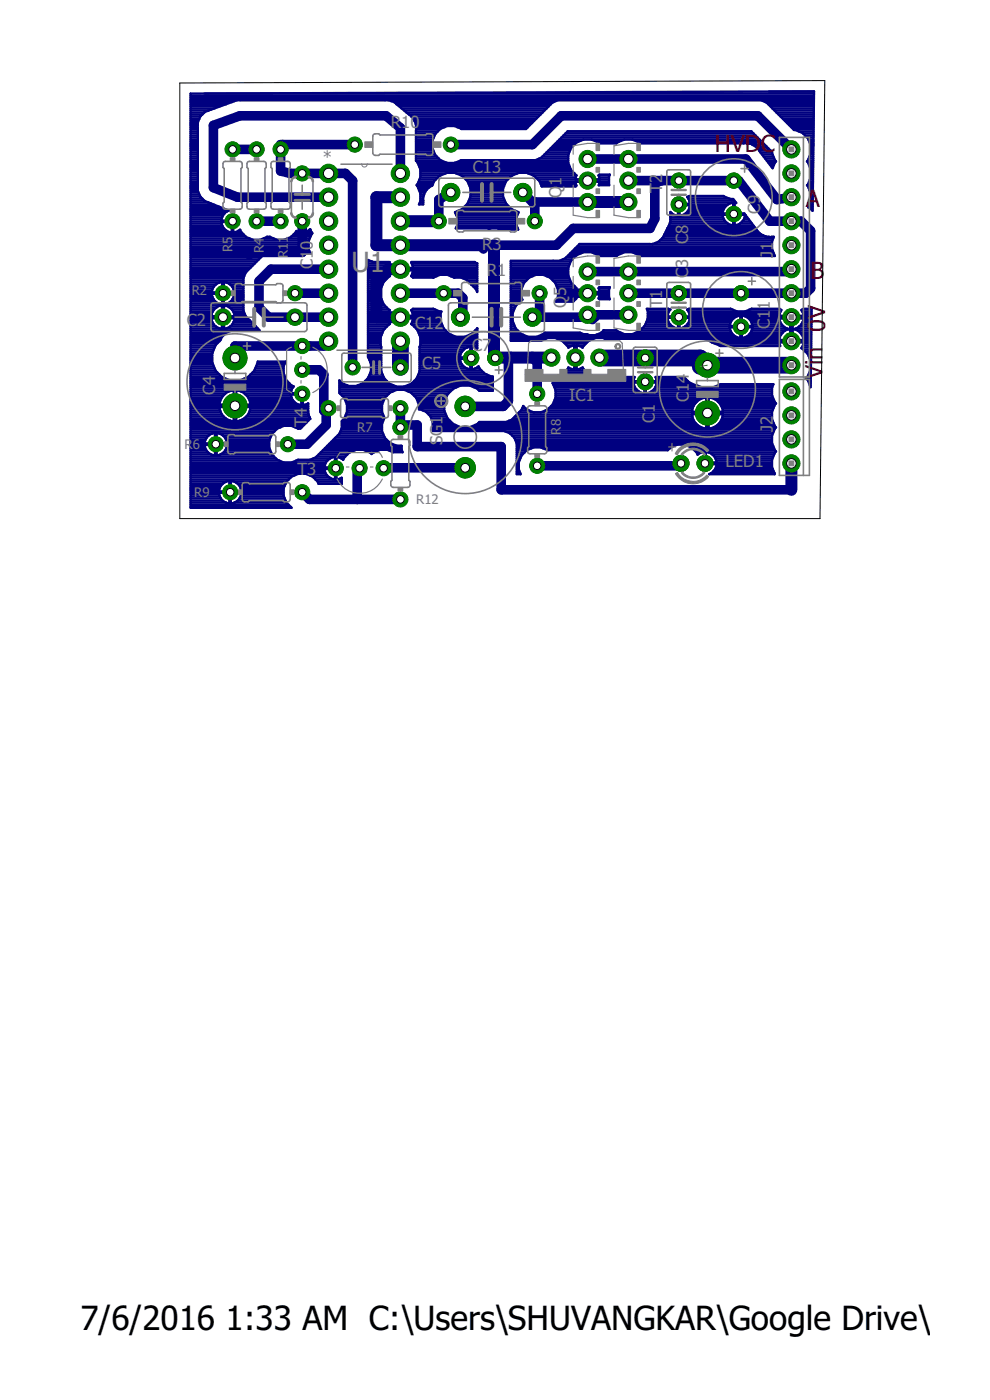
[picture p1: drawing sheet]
<svg xmlns="http://www.w3.org/2000/svg" width="105mm" height="148mm" viewBox="0 0 105 148" stroke-linecap="round" stroke-linejoin="round" font-family="sans-serif">
<defs><g id="words">
<g font-size="3.5">
<text x="8.5" y="140.8">7/6/2016</text>
<text x="23.9" y="140.8">1:33 AM C:\Users\SHUVANGKAR\Google Drive\Inver</text>
</g>
<g font-size="2.9" fill="#808080">
<text x="37.2" y="28.8">U</text>
<text x="39.1" y="28.8">1</text>
</g>
<g font-size="2.5" fill="#800000">
<text x="75.6" y="16.1">HVDC</text>
<text x="85.3" y="21.9">A</text>
<text x="85.8" y="29.5">B</text>
<text x="87.1" y="40.2" transform="rotate(-90 87.1 40.2)">Vin 0V</text>
</g>
<g font-size="1.8" fill="#808080">
<text x="34.2" y="17.2">*</text>
<text x="41.4" y="13.5">R10</text>
<text x="50" y="18.3">C13</text>
<text x="59.4" y="20.9" transform="rotate(-90 59.4 20.9)">Q</text>
<text x="59.4" y="19.7" transform="rotate(-90 59.4 19.7)">1</text>
<text x="70.1" y="20.5" transform="rotate(-90 70.1 20.5)">T2</text>
<text x="80.5" y="22.7" transform="rotate(-90 80.5 22.7)">C9</text>
<text x="33.1" y="28.5" transform="rotate(-90 33.1 28.5)">C10</text>
<text x="51" y="26.5">R3</text>
<text x="51.5" y="29.3">R</text>
<text x="52.6" y="29.3">1</text>
<text x="72.8" y="29.4" transform="rotate(-90 72.8 29.4)">C</text>
<text x="72.8" y="28.3" transform="rotate(-90 72.8 28.3)">3</text>
<text x="72.8" y="25.8" transform="rotate(-90 72.8 25.8)">C</text>
<text x="72.8" y="24.8" transform="rotate(-90 72.8 24.8)">8</text>
<text x="81.8" y="27.3" transform="rotate(-90 81.8 27.3)">J</text>
<text x="81.8" y="26.6" transform="rotate(-90 81.8 26.6)">1</text>
<text x="19.8" y="34.5">C2</text>
<text x="43.9" y="34.8">C12</text>
<text x="59.9" y="32.6" transform="rotate(-90 59.9 32.6)">Q5</text>
<text x="70.1" y="32.6" transform="rotate(-90 70.1 32.6)">T1</text>
<text x="81.5" y="34.8" transform="rotate(-90 81.5 34.8)">C</text>
<text x="81.5" y="33.7" transform="rotate(-90 81.5 33.7)">1</text>
<text x="81.5" y="32.8" transform="rotate(-90 81.5 32.8)">1</text>
<text x="22.8" y="41.8" transform="rotate(-90 22.8 41.8)">C</text>
<text x="22.8" y="40.8" transform="rotate(-90 22.8 40.8)">4</text>
<text x="44.7" y="39">C5</text>
<text x="50" y="37.1">C7</text>
<text x="72.9" y="41.5" transform="rotate(-90 72.9 41.5)">1</text>
<text x="72.9" y="40.5" transform="rotate(-90 72.9 40.5)">4</text>
<text x="32.5" y="45.2" transform="rotate(-90 32.5 45.2)">T</text>
<text x="32.5" y="44.2" transform="rotate(-90 32.5 44.2)">4</text>
<text x="46.8" y="47.1" transform="rotate(-90 46.8 47.1)">SG</text>
<text x="46.8" y="45" transform="rotate(-90 46.8 45)">1</text>
<text x="60.2" y="42.5">IC1</text>
<text x="69.3" y="44.7" transform="rotate(-90 69.3 44.7)">C</text>
<text x="69.3" y="43.7" transform="rotate(-90 69.3 43.7)">1</text>
<text x="72.9" y="42.6" transform="rotate(-90 72.9 42.6)">C</text>
<text x="81.8" y="45.7" transform="rotate(-90 81.8 45.7)">J</text>
<text x="81.8" y="45" transform="rotate(-90 81.8 45)">2</text>
<text x="31.5" y="50.3">T3</text>
<text x="76.8" y="49.4">LED1</text>
</g>
<g font-size="1.4" fill="#808080">
<text x="24.6" y="26.7" transform="rotate(-90 24.6 26.7)">R</text>
<text x="24.6" y="25.8" transform="rotate(-90 24.6 25.8)">5</text>
<text x="27.9" y="26.8" transform="rotate(-90 27.9 26.8)">R</text>
<text x="27.9" y="26" transform="rotate(-90 27.9 26)">4</text>
<text x="30.5" y="27.3" transform="rotate(-90 30.5 27.3)">R</text>
<text x="30.5" y="26.5" transform="rotate(-90 30.5 26.5)">1</text>
<text x="30.5" y="25.7" transform="rotate(-90 30.5 25.7)">1</text>
<text x="20.3" y="31.3">R2</text>
<text x="19.5" y="47.5">R</text>
<text x="20.4" y="47.5">6</text>
<text x="37.8" y="45.7">R7</text>
<text x="59.4" y="46" transform="rotate(-90 59.4 46)">R</text>
<text x="59.4" y="45.1" transform="rotate(-90 59.4 45.1)">8</text>
<text x="20.6" y="52.6">R9</text>
<text x="44.1" y="53.4">R12</text>
</g>
</g></defs>
<path d="M42.4 28.5h-1.3l-1.3 1.3v3.8h2.6M42.4 20.9h-2.6v5.1h11.5M42.4 23.4h4M52.3 26v11.8h6.1M52.4 37.8v.1M62.2 21.4h4.3M83.8 49v2.8" fill="none" stroke="#000080" stroke-width="1.3"/>
<g fill="none" stroke="#000080" stroke-width=".25">
<path d="M20.2 10.6h65.9M20.2 13.9h.7M20.2 19.2h.7M20.2 19.9h.7M20.2 19.7h.7M20.2 19.5h.7M20.2 19h.7M20.2 18.8h.7M20.2 18.6h.7M20.2 18.4h.7M20.2 18.1h.7M20.2 17.9h.7"/>
<path d="M20.2 17.7h.7M20.2 17.5h.7M20.2 17.2h.7M20.2 17h.7M20.2 16.8h.7M20.2 16.6h.7M20.2 16.3h.7M20.2 16.1h.7M20.2 15.9h.7M20.2 15.7h.7M20.2 15.5h.7M20.2 15.2h.7"/>
<path d="M20.2 15h.7M20.2 14.8h.7M20.2 14.6h.7M20.2 14.4h.7M20.2 14.1h.7M20.2 13.7h.7M20.2 13.5h.7M20.2 13.2h.7M20.2 13h.7M20.2 12.8h.8M20.2 12.6h.9M20.2 12.3h1"/>
<path d="M20.2 12.1h1.2M20.2 11.9h1.4M20.2 11.7h1.9M20.2 11.5h2.5M20.2 11.2h3.1M20.2 11h3.7M20.2 10.8h4.4M20.2 10.4h65.9M20.2 10.1h65.9M20.9 13.2v7M21 12.9h-.1M21.2 12.3l-.2 .6-.1 .3"/>
<path d="M21.7 9.9h64.4M25 10.6l-2.7 1a1.6 1.6 0 0 0-1.1 .7M25.1 10.6h.3M40.8 10.6h.3M41.2 10.6l.6 .3 1.5 1.2M41.7 10.8h16.9M42 11h16.3M42.2 11.2h15.9M42.5 11.5h15.3M42.8 11.7h14.8M43 11.9h14.4M43.3 12.1a1.89 1.89 0 0 1 .7 1.6"/>
<path d="M43.3 12.1h13.9M43.6 12.3h13.4M43.8 12.6h12.9M43.9 12.8h12.6M44 13h12.3M44 13.9h2.3M44 17a1.98 1.98 0 0 1 .1 2.6l.1 .1M44 17h2.8M44 16.8h2.4M44 16.6h2.2M44 16.3h2M44 16.1h1.9"/>
<path d="M44 15.9h1.8M44 15.7h1.8M44 15.5h1.8M44 15.2h1.8M44 15h1.8M44 14.8h1.8M44 14.6h1.9M44 14.4h2M44 14.1h2.1M44 13.5h3.1M44 13.2h12.1M44 13.7v3.3"/>
<path d="M44 13.7h2.6M44.2 19.7h1.5M44.2 19.7l.3 .8v.8l-.2 .3h.5v-.3M44.2 19.5h1.6M44.2 17.2h3.1M44.3 19.9h1M44.3 19.2h1.6M44.3 17.5h15.9M44.4 19h1.7M44.4 17.7h15.9M44.5 18.8h1.8M44.5 17.9h15.9"/>
<path d="M44.5 18.6h2.1M44.5 18.4h2.6M44.5 18.1h16.1M45.8 15.7a2 2 0 0 0 3 1.3M48.1 17.2h12M48.3 18.4h6.5M48.4 13.5h7.5M48.7 17h11.4M48.8 17h.1M48.8 17h7.9l.6-.3 2.8-2.8h19.4l2.2 2.2 .4 1-.3 .7-1.4-1.8a1.72 1.72 0 0 0-1.7-.8h-10.9a2 2 0 0 0-2.6 0h-1.8a2.07 2.07 0 0 0-2.3-.2 2.07 2.07 0 0 0-1 2.2M48.8 18.6h5.4M49.1 18.8h4.9"/>
<path d="M49.3 19h4.4M49.5 19.2h4M49.6 19.5h3.8M49.7 19.7h3.7M49.8 19.9h3.5M55.9 18.4h4.9M56.4 18.6h4.6M56.7 18.8h4.2M56.9 19h5.2M57 16.8h3.1M57.2 19.5h3.7M57.3 19.7h3.7"/>
<path d="M57.4 16.6h2.7M57.6 16.3h2.6M57.8 16.1h2.4M58.1 15.9h2.2M58.3 15.7h2.1M58.5 15.5h2.1M58.7 15.2h2.2M59 15h2.2M59.1 10.6l-.6 .3-2.8 2.8h-6.9a1.98 1.98 0 0 0-2.2-.1 1.98 1.98 0 0 0-.8 2.1M59.2 14.8h2.5M59.4 14.6h20.8M59.6 14.4h20.4"/>
<path d="M59.9 14.1h19.9M60.1 17.2l.3 .8 .6 .6M60.9 19.2l.1 .4-.1 .1h-3.6a2.12 2.12 0 0 0-2.5-1.4 2.12 2.12 0 0 0-1.6 2.5M60.9 18.8v.2h1.2v.2h-5M61 18.6l-.1 .2M62.3 19h2.2M62.7 14.8h3.3M63.2 15h2.3M63.4 18.6v.2M63.4 18.6v-.1h1.1v.2v.9h-1.1M63.4 18.6h1.1M63.4 19.6h.1"/>
<path d="M63.4 18.8l.1 .2h-1.2v.2h2.2M63.4 19.5h1.1M63.4 18.8h1.1M63.5 19.2l-.1 .4M67 14.8h13.4M67.5 15h13.1M79.5 15.2h1.4M79.9 15.5h1.2M80.1 15.7h1.2M80.3 15.9h1.2M80.5 16.1h1.2M80.5 10.6l.6 .3 2.9 2.9a2.05 2.05 0 0 1 1.4 3.3 2 2 0 0 1 0 2.5 2.03 2.03 0 0 1 .1 2.3l.5 .4 .1-12.6-65.9 .2v43.8h10.7a1.98 1.98 0 0 1-.3-3.1 1.98 1.98 0 0 1 3.1 .6h2.5v-.6l-.6 .1"/>
<path d="M80.6 16.3h1.2M80.8 16.6h1.1M81 16.8h.9M81 10.8h5.1M81.2 17h.9M81.3 11h4.8M81.3 17.2h.7M81.4 9.7h4.7M81.5 17.5h.4M81.5 11.2h4.6M81.7 17.7h.1M81.7 11.5h4.4"/>
<path d="M82 11.7h4.1M82.2 11.9h3.9M82.4 12.1h3.7M82.6 12.3h3.5M82.9 12.6h3.2M83.1 12.8h3M83.3 13h2.8M83.5 13.2h2.6M83.8 13.5h2.3M84 13.7h2.1M84.5 13.9h1.6M85 14.1h1.1"/>
<path d="M85.2 14.4h.9M85.4 14.6h.7M85.4 17h.7M85.5 19.7h.5M85.5 19.5h.5M85.5 17.2h.6M85.6 14.8h.5M85.6 19.9h.4M85.6 16.8h.5M85.6 19.2h.4M85.6 17.5h.5M85.7 16.6h.4"/>
<path d="M85.7 15h.4M85.7 19h.3M85.7 17.7h.3M85.7 15.2h.4M85.8 16.3h.3M85.8 18.8h.2M85.8 18.6h.2M85.8 18.4h.2M85.8 18.1h.2M85.8 17.9h.2M85.8 16.1h.3M85.8 15.9h.3"/>
<path d="M85.8 15.7h.3M85.8 15.5h.3M20.2 35h4.3M20.2 28.3h6.3M20.2 33.4h5.8M20.2 35.7h3.3M20.2 39.9h3.3M20.2 39h2.5M20.2 21.4h1.9M20.2 35.2h3.7M20.2 34.8h3.1M20.2 31.7h2.4"/>
<path d="M20.2 39.6h3M20.2 39.4h2.8M20.2 39.2h2.6M20.2 38.8h2.4M20.2 38.5h2.3M20.2 38.3h2.3M20.2 38.1h2.3M20.2 37.9h2.3M20.2 37.7h2.3M20.2 37.4h2.3M20.2 37.2h2.3M20.2 37h2.4"/>
<path d="M20.2 36.8h2.5M20.2 36.6h2.6M20.2 36.3h2.8M20.2 36.1h3M20.2 35.9h3.2M20.2 35.4h3.5M20.2 34.5h2.6M20.2 34.3h2.4M20.2 34.1h2.3M20.2 33.9h2.2M20.2 33.7h3.3M20.2 33.2h2.2"/>
<path d="M20.2 33h2.3M20.2 32.8h2.4M20.2 32.6h2.7M20.2 32.3h3.3M20.2 32.1h2.9M20.2 31.9h2.6M20.2 31.4h2.3M20.2 31.2h2.2M20.2 31h3.3M20.2 30.8h2.2M20.2 30.5h2.3M20.2 30.3h2.4"/>
<path d="M20.2 30.1h2.6M20.2 29.9h3M20.2 29.7h5.6M20.2 29.4h5.6M20.2 29.2h5.6M20.2 29h5.7M20.2 28.8h5.9M20.2 28.6h6.1M20.2 28.1h6.5M20.2 27.9h6.7M20.2 27.7h7M20.2 27.5h7.2"/>
<path d="M20.2 27.2h7.4M20.2 27h7.8M20.2 26.8h12.6M20.2 26.6h12.5M20.2 26.3h12.5M20.2 26.1h12.5M20.2 25.9h12.5M20.2 25.7h12.5M20.2 25.4h12.5M20.2 25.2h6.2M20.2 25h5.8M20.2 24.8h5.6"/>
<path d="M20.2 24.6h4.1M20.2 24.3h3.7M20.2 24.1h3.4M20.2 23.9h3.3M20.2 23.7h3.3M20.2 23.5h4.3M20.2 23.2h3.2M20.2 23h3.3M20.2 22.8h3.4M20.2 22.6h3.6M20.2 22.3h3.9M20.2 22.1h3.6"/>
<path d="M20.2 21.9h3M20.2 21.7h2.5M20.2 21.2h1.4M20.2 21h1.2M20.2 20.8h1M20.2 20.6h.9M20.2 20.3h.8M20.2 20.1h.7M20.9 20.2h.1M20.9 20.2l.3 .6 .5 .5M21.7 21.3h.1M21.7 21.3l.5 .2"/>
<path d="M22.2 21.5h.1M22.3 21.5l1.9 .8a1.21 1.21 0 0 0-.8 1M22.5 38.4a2.46 2.46 0 0 0 2.4 1.9 2.46 2.46 0 0 0 2.4-1.9M22.8 30.1l.3-.2 .4-.1v2.4a1.15 1.15 0 0 1-1.1-1.1h2.4a1.15 1.15 0 0 1-1.1 1.1M23.4 23.3h.1M23.4 23.3h1.1v1.3a1.2 1.2 0 0 1-1.1-1.1h1.3v1.1M23.5 32.3v2.5a1.23 1.23 0 0 1-1.1-1.1h2.4a1.25 1.25 0 0 1-.9 1.1M23.5 32.3a1.28 1.28 0 0 0-1.1 1.2M23.5 34.8h.2M23.5 34.5h.2M23.5 34.3h.2M23.5 34.1h.2"/>
<path d="M23.5 33.9h.2M23.5 33.2h.2M23.5 33h.2M23.5 32.8h.2M23.5 32.6h.2M23.5 32.3h.2M23.5 31.7h.2M23.5 32.1h.2M23.5 31.9h.2M23.5 31.4h.2M23.5 31.2h.2M23.5 30.8h.2"/>
<path d="M23.5 30.5h.2M23.5 30.3h.2M23.5 30.1h.2M23.5 29.9h.2M23.7 29.8v2.4M23.7 29.8a1.15 1.15 0 0 1 1.1 1.1h-2.4l.1-.3 .3-.5M23.7 29.8h.1M23.7 32.2h.1M23.7 31h2.1M23.7 32.3v2.5h.2M23.7 32.3l.4 .1 .5 .4M23.7 33.7h2.5"/>
<path d="M23.7 32.3h2.1M23.9 34.8h3.4M23.9 35.2l-1.1 1.3-.3 .9v1M23.9 29.9h1.9M24.1 32.1h1.7M24.3 32.6h1.5M24.4 34.5h2.7M24.4 30.1h1.4M24.4 31.9h1.4M24.5 24.6h.2M24.5 24.3h.2M24.5 24.1h.2"/>
<path d="M24.5 23.9h.2M24.5 23.7h.2M24.6 32.8l.2 .7M24.6 32.8h1.2M24.6 34.3h2.3M24.6 30.3h1.2M24.6 31.7h1.2M24.7 24.6h.1M24.7 33h1.1M24.7 30.5h1.1M24.7 34.1h1.9M24.7 31.4h1.1"/>
<path d="M24.8 30.8h1M24.8 33.2h1.1M24.8 31.2h1M24.8 33.9h1.6M25 24.6h.5M25.4 24.3h.1M25.4 24.3l-.3 .2-.4 .1M25.4 24.3a1.93 1.93 0 0 0 2.9 .8h.3a1.93 1.93 0 0 0 2.8-.7l.5 .2M25.8 29.4v3.5l.2 .6 1.5 1.5h-3l-.6 .2M26.3 39.9h3.9M26.5 39.6h3.6M26.7 39.4h3.3"/>
<path d="M26.9 39.2h3.1M27 39h3M27.1 38.8h2.9M27.2 38.5h2.9M27.3 38.4v-.1h2.9a1.9 1.9 0 0 0 .9 2.6l-.2 .3M27.3 38.3h2.9M27.9 25.2h1.1M30.4 25.2h2.4M30.9 25h2M31.1 24.8h1.9M31.3 24.6h.3M31.9 24.6h.1"/>
<path d="M31.9 24.3h.1M31.9 24.1h.1M31.9 23.9h.1M31.9 23.7h.1M32.3 24.6h.7M32.7 24.3l-.3 .2-.4 .1v-1.1h-.1v1.1M32.7 24.3h.1l.3 .4a1.96 1.96 0 0 0-.2 2.1h-4.6l-.6 .3-1.7 1.7-.2 .6M32.7 24.3h.2M38.9 35h1.7M38.9 28.3l3.3 .1v.2h-1.2l.1 .2M38.9 33.4h3.3v.3h-1.2l.1 .2M38.9 35.7h1.4"/>
<path d="M38.9 35.2h1.6M38.9 34.8h1.8M38.9 31.7h1.5M38.9 37.7h1.4M38.9 37.4h1.4M38.9 37.2h1.4M38.9 37h1.4M38.9 36.8h1.4M38.9 36.6h1.4M38.9 36.3h1.4M38.9 36.1h1.4M38.9 35.9h1.4"/>
<path d="M38.9 35.4h1.5M38.9 34.5h2.1M38.9 34.3h2.3M38.9 34.1h2.2M38.9 33.9h2.2M38.9 33.7h3.3M38.9 33.2h2.2M38.9 33h2.3M38.9 32.8h2.2M38.9 32.6h2M38.9 32.3h1.8M38.9 32.1h1.7"/>
<path d="M38.9 31.9h1.5M38.9 31.4h1.4M38.9 31.2h1.4M38.9 31h1.4M38.9 30.8h1.4M38.9 30.5h1.4M38.9 30.3h1.5M38.9 30.1h1.6M38.9 29.9h1.7M38.9 29.7h1.9M38.9 29.4h2.1M38.9 29.2h2.3"/>
<path d="M38.9 29h2.2M38.9 28.8h2.2M38.9 28.6h3.3M38.9 28.1h2.2M38.9 27.9h2.3M38.9 27.7h.4M39 39.9h1.6M39 37.9h1.3M39.1 38.1h1.2M39.1 39.6h1.4M39.2 38.3h1.1M39.2 39.4h1.2"/>
<path d="M39.3 39h1M39.3 39.2h1M39.3 38.8h1M39.3 38.5h1M40.3 31.5l.3 .7 .7 .6-.3 .6M41 28.4l.3-.6-.1-.1h-1.7l-.6-.2v10.3a1.96 1.96 0 0 1-.3 2.6 1.96 1.96 0 0 1-2.7-.1v1.3l.5 .5M41.1 33.9l.2 .4a2.05 2.05 0 0 0-1 2.4v2.6a2.08 2.08 0 0 0 2.1 1.7 2.08 2.08 0 0 0 2-1.7v-2.6a2.04 2.04 0 0 0-.8-2.4M41.1 28.8v.2M41.1 29l.2 .2a2.14 2.14 0 0 0-1 2.3M42.5 33.7h4.1M42.5 28.6h8M43.5 27.8l6.7-.1 .3 .2v3l-.1-.3-1-1-.6-.2h-.7"/>
<path d="M43.5 29.2l.2 .2h2.1M43.5 27.8h.1M43.5 29.2h2.7M43.5 27.8l.2 .6M43.6 34.3h3.2M43.6 27.9h6.9M43.6 33h3.1M43.6 29l-.1 .2M43.6 34.1h3.1M43.6 32.8h2.5M43.6 29h6.9M43.7 28.1h6.8"/>
<path d="M43.7 33.9l-.2 .4h.1M43.7 33.9h2.9M43.7 33.2h2.9M43.7 28.8h6.8M43.8 34.5h3.1M44 34.8h3M44.2 39.9h8v1.5h-1.5a2.25 2.25 0 0 0-3.1 0 2.25 2.25 0 0 0 0 3.2 2.25 2.25 0 0 0 3.1 .1h2.9l.6-.3 1-1 .2-.4 .4 .3 .7 .3M44.2 35h3M44.3 39.6h7.2M44.3 35.2h3.1M44.3 20.1h.8M44.4 39.4h6.8"/>
<path d="M44.4 35.4h3.4M44.4 39h5M44.4 39.2h6.5M44.4 38.8h4.6M44.4 38.5h4.5M44.4 38.3h4.3M44.4 38.1h4.3M44.4 37.9h5.4M44.4 37.7h4.3M44.4 37.4h4.3M44.4 37.2h4.5M44.4 37h4.7"/>
<path d="M44.4 36.8h5.1M44.4 21.4h.4M44.4 20.3h.6M44.5 35.7h6M44.5 36.6h6M44.5 36.3h6M44.5 36.1h6M44.5 35.9h6M44.5 21.2h.3M44.5 21h.3M44.5 20.8h.3M44.5 20.6h.4"/>
<path d="M45.8 32.7h-2.1l-.2 .1 .2 .6M45.8 32.7h.1M45.8 32.7l.9 .3a2.05 2.05 0 0 0 1.6 2.7M45.8 29.4l.8-.3h.7l.8 .3M45.8 29.4h.1M46.6 33.4h-4.1v.3h1.2v.2M47.7 29.2h2.8M48.1 29.4h.1M48.2 22.6h6.6M48.3 24.1h6.5M48.3 22.8h6.4M48.4 23.9h6.3"/>
<path d="M48.4 23h6.3M48.4 23.7h6.3M48.4 23.5h6.3M48.4 23.2h6.3M48.4 22.3h6.2M48.7 38h1.2v1.1l.7-.3M48.7 38h.1M48.7 38v.4M48.7 38.4l.4 .4 .7 .3M48.9 22.1h5.2M49 29.4h1.5M49.1 37l-.4 .4"/>
<path d="M49.1 21.9h4.8M49.4 21.7h4.3M49.4 29.7h1.1M49.5 21.4h4M49.6 21.2h3.8M49.7 35.4h.8M49.7 29.9h.8M49.7 21h3.6M49.8 36.7h.1M49.8 36.7l-.7 .3M49.8 39.1h.1M49.8 36.7v2.4"/>
<path d="M49.8 39h.1M49.8 38.8h.1M49.8 38.5h.1M49.8 38.3h.1M49.8 38.1h.1M49.8 37.7h.1M49.8 37.4h.1M49.8 37.2h.1M49.8 37h.1M49.8 36.8h.1M49.8 20.8a2.13 2.13 0 0 0-1.5-2.5 2.13 2.13 0 0 0-2.6 1.4 1.64 1.64 0 0 0-.9 1.6M49.8 20.8l-.3 .7-.6 .6-.7 .4 .2 .5v.8l-.2 .4h3.4h.2h.8l.3 .1h1.9l-.1-.5v-.8l.2-.5-.8-.4-.5-.6-.4-.7"/>
<path d="M49.8 20.8h3.4M49.8 20.6h3.4M49.8 20.3h3.4M49.8 20.1h3.4M49.9 30.1h.6M49.9 30.1h.1M50 35.2h.5M50.1 30.3h.4M50.3 35h.2M50.3 36.8h.2M50.3 39h.4M50.3 30.5h.2"/>
<path d="M50.5 30.8h.1M50.5 34.8h.1M50.5 28.3l-8 .1v.2h1.2l-.1 .4M50.5 34.8l-.6 .5-.8 .4M50.5 34.8v2.1l-.6-.2v1.1h-1.2v-.4M50.7 38.8h-.1M50.7 38.8v.2M50.7 39l.6 .5 .7 .4M54.1 35h.7M54.1 28.3h6M54.1 33.4h.2M54.1 35.7h23.8"/>
<path d="M54.1 35.2h.9M54.1 34.8h.5M54.1 31.7h1.1M54.1 35.9h3.6M54.1 35.4h1.3M54.1 34.5h.4M54.1 34.3h.3M54.1 34.1h.2M54.1 33.9h.2M54.1 33.7h.2M54.1 33.2h.2M54.1 33h.2"/>
<path d="M54.1 32.8h.3M54.1 32.6h.4M54.1 32.3h.5M54.1 32.1h.7M54.1 31.9h1M54.1 31.4h1.1M54.1 31.2h1.1M54.1 31h1.1M54.1 30.8h1.1M54.1 30.5h1.1M54.1 30.3h1.2M54.1 30.1h1.3"/>
<path d="M54.1 29.9h1.4M54.1 29.7h1.6M54.1 29.4h1.8M54.1 29.2h2.3M54.1 29h6M54.1 28.8h6M54.1 28.6h6M54.1 28.1h6.1M54.1 27.9h6.2M54.1 27.7h6.3M57.3 35.4h5M57.8 29.2h2.4"/>
<path d="M58.3 29.4h1.9M58.5 29.7h1.8M58.7 29.9h1.7M58.8 39.9h4.1M58.8 30.1h1.8M58.9 31.9h1.8M58.9 30.3h2M58.9 31.7h2M59 35.9h3.8M59 30.5h2M59.1 31.4h1.9M59.1 31.2h1.8"/>
<path d="M59.1 31h3M59.1 30.8h1.8M59.4 39.6h3M59.5 36.1h2.8M59.6 27.5h1M59.7 39.4h2.4M59.8 36.3h2.2M59.9 39.2h2M59.9 27.2h.9M60 36.6h1.8M60.1 39l.1-.1 .6 .2v-1.1h.2v1.1l.7-.2v.1M60.1 39l-.6 .6-.7 .3h-.3v.7"/>
<path d="M60.1 39h.2M60.1 28.3a2.26 2.26 0 0 0 .9 2.2l-.1 .4h1.2v.3h-1.2l.1 .4-.3 .3h-1.9a1.96 1.96 0 0 0-1.6-2.9 1.96 1.96 0 0 0-1.9 2.7 2.13 2.13 0 0 0-1.1 2.2 2.13 2.13 0 0 0 1.7 1.8M60.1 36.8h.1M60.2 27h.8M60.4 26.8h1.2M60.6 26.6h21.2M60.8 39h.2M60.8 38.8h.2M60.8 38.5h.2M60.8 38.3h.2M60.8 38.1h.2M60.8 37.7h.2"/>
<path d="M60.8 37.4h.2M60.8 37.2h.2M60.8 37h.2M60.8 36.8h.2M60.8 26.3h20.9M61 27l.8-.3h.8l.8 .3M61 27l-.6 .6-.3 .7M61.1 26.1h20.6M61.3 25.9h20.4M61.5 39h.2M61.6 36.8h.1M61.7 39l.6 .6 .7 .3h4.2l-.1 .4"/>
<path d="M62.3 30.9h1.2l-.1-.4v-.1h1.1v.2v.8v.3h-1.1v-.1l.1-.4h-1.2zM62.3 31h2.2M62.8 26.8h3.1M63.1 35.4h14.5M63.4 27v.1h1.8l.1-.1M63.4 27h1.9M63.4 30.5h1.1M63.4 31.4h1.1M63.5 31.2h1M63.5 30.8h1M63.6 35.2l-.6 .3h-.6l-1-.3h-3.7l-.9 .5M63.6 35.2h2.1"/>
<path d="M63.9 35h1.4M63.9 35l-.3 .2M63.9 35h.1M65.3 27l.8-.3h.8l.8 .3M67.1 26.8h14.8M67.3 35.2h10.1M67.7 27h14.3M67.7 35h9.6M67.9 34.8h9.4M68.2 34.5h3M68.3 34.3h2.6M68.4 34.1h2.4"/>
<path d="M68.5 33.9h2.2M68.5 32.8h2.4M68.6 33.4h2M68.6 33.7h2M68.6 33.2h2.1M68.6 33h2.2M69.5 25.7h12.2M69.8 25.4h11.9M70.1 25.2h11.7M70.2 25h10.7M70.3 24.8h10.2M70.4 24.6h9.9"/>
<path d="M70.5 24.3h9.6M70.6 33.5h1.2v1.3M70.6 33.7h2.4M70.6 33.7a1.19 1.19 0 0 0 1.1 1.1M70.7 24.1h9.2M70.7 32.7h-2.2a2.06 2.06 0 0 1-.8 2.3 2.06 2.06 0 0 1-2.5 0M70.7 32.7h.1M70.7 32.7l.2 .1M70.8 23.9h9M70.9 23.7h6.1M70.9 32.8l-.2 .3-.1 .4M71 23.5h5.8"/>
<path d="M71 23.2h5.6M71 23h5.5M71 22.8h.5M71 22.6h.1M71.8 34.5h.1M71.8 34.3h.1M71.8 34.1h.1M71.8 33.9h.1M71.8 33.7h.1M71.8 22.8h.1M71.8 22.6h.1M71.8 22.3h.1"/>
<path d="M71.8 22.1h.1M71.8 21.9h.1M71.9 22.8h.1M71.9 22.8v-1.2h1.1l-.1-.4-.2-.4 .2-.1h3.7l.7 .4h.3l.3 .4h-.1l-.1 2.4M71.9 21.7h5.1M72.2 22.8h4.3M72.5 34.5h5.9M72.6 22.6h3.9M72.7 32.8l.2 .3 .1 .4M72.7 32.8h4.8M72.7 34.3h4.6M72.8 22.3h3.7"/>
<path d="M72.8 21h4.4M72.9 33h9.7M72.9 20.8h3.7M72.9 34.1h4.4M72.9 22.1h3.7M72.9 32.7h4.4M72.9 22.1l.1-.4h-1.2v1.1l-.6-.1-.2-.3v1.1l-.7 1.4a1.62 1.62 0 0 1-1.6 .9h-7.4l-1.5 1.5-.6 .3h-5.1v8.5h3.2a2.01 2.01 0 0 1 2.9 .7l.6-.2v1.1h.2v-1.1l.7 .2M72.9 22.1a1.19 1.19 0 0 1-1 .7M72.9 32.7l-.2 .1M72.9 32.7h.1M72.9 21.2h4.8M73 33.2h9.5"/>
<path d="M73 33.9h4.5M73 21.4h4.9M73 21.9h3.8M73 33.4h5.1M73 33.5h-1.1v1.3l.6-.2 .2-.3M73 33.7l-.3 .6M73 33.7h4.7M74.6 35.9h7.9M75.1 36.1h8.5M75.6 36.3h6.9M76.1 36.6h6.4M76.5 22.6h2.3l1.3 1.7"/>
<path d="M76.5 22.7v.1M76.5 22.7h2.4M76.8 21.9l-.3 .7M77.3 34.3l-.1 .2h2.4v-.2M77.3 32.7l.7 .3h.8l.7-.3M77.3 32.7h.1M77.3 34.1a1.3 1.3 0 0 1 1.1-.7v2.4a1.19 1.19 0 0 1-1.2-1.2h2.4a1.19 1.19 0 0 1-1.1 1.2v-2.4a1.3 1.3 0 0 1 1 .7M77.3 34.1v.2M77.6 21.5l-.6 .1-.2 .3M77.6 21.5v2.4a1.19 1.19 0 0 1-1.1-1.1M77.6 23.7h.1M77.6 23.5h.1"/>
<path d="M77.6 23.2h.1M77.6 23h.1M77.6 22.8h.1M77.6 22.6h.1M77.6 22.3h.1M77.6 22.1h.1M77.6 21.9h.1M77.6 21.7h.1M77.7 23.9h.1M78.3 23.7h1.3M78.4 35h.1M78.4 33.4h.1"/>
<path d="M78.4 35.7h.1M78.4 35.2h.1M78.4 34.8h.1M78.4 35.4h.1M78.4 34.3h.1M78.4 34.1h.1M78.4 33.9h.1M78.4 33.7h.1M78.5 34.5h4.4M78.5 23.5h.9M78.7 23.2h.5M78.8 33.4h4.8v2.8h-1.1l.1 .4h-6.3l-1.8-.7h-10.5a1.91 1.91 0 0 0-2.3 .9"/>
<path d="M78.8 23h.3M78.8 22.8h.1M78.9 22.8a1.25 1.25 0 0 1-1.1 1.1M78.9 22.7v.1M78.9 35.7h3.6M79.2 33.7h4.4M79.3 35.4h3.4M79.3 32.8h3.3M79.4 33.9h3.1M79.4 35.2h3.4M79.5 34.1h3.1M79.5 35h3.6"/>
<path d="M79.5 32.7h3l.1 .1M79.5 32.7h.1M79.5 34.1l.1 .2M79.6 34.3h3.1M79.6 34.8h3.7M80.1 24.3a1.85 1.85 0 0 0 1.8 .8l-.2 .4v.9M81.7 26.4l.3 .7h-14.2l-.1-.1M82.6 32.8h.1l-.2 .6M82.9 34.5l-.4-.4v-.4h2.5v.4l-.4 .4M82.9 34.5l.4 .3M83.1 35l-.4 .4M83.3 34.8h.2"/>
<path d="M83.5 34.8h.1M83.5 34.8l-.4 .2M83.6 35h.3M83.6 35.7h.3M83.6 35.2h.3M83.6 34.8h.3M83.6 35.9h.3M83.6 35.4h.3M83.6 34.5h.3M83.6 34.3h.3M83.6 34.1h.3M83.6 33.9h.3"/>
<path d="M83.9 36.1h2M83.9 33.7h2M84 34.8h.1M84.1 34.8l.3 .2M84.2 34.8h1.7M84.4 35h1.5M84.4 35a1.3 1.3 0 0 1 .6 1h-2.5l.2-.6M84.6 34.5l-.5 .3M84.6 34.5h1.3M84.7 35.2h1.2M84.8 34.3h1.1M84.9 36.8h1"/>
<path d="M84.9 35.4h1M84.9 32.8l.1-.1h.6l.3-.1-.1 8.4-.3-.7-.2-.3a2.03 2.03 0 0 0-.5-3.1l.1-.1M84.9 32.8h-.1l.2 .6M84.9 33h1M84.9 32.8h1M84.9 34.1h1M85 35.7h.9M85 36.6h.9M85 33.2h.9M85 37h.8M85 36.3h.9M85 35.9h.9"/>
<path d="M85 33.9h.9M85.2 37.2h.6M85.4 39.9h.4M85.5 37.4h.3M85.6 39.6h.2M85.6 21.9h.4M85.6 37.7h.2M85.7 39.4h.1M85.7 37.9h.1M85.7 21.7h.3M85.7 20.1h.3M85.7 21.4h.3"/>
<path d="M85.7 39.2h.1M85.8 38.1h.1M85.8 20.3h.2M85.8 39h.1M85.8 38.8h.1M85.8 38.5h.1M85.8 38.3h.1M85.8 22.1h.2M85.8 21.2h.2M85.8 21h.2M85.8 20.8h.2M85.8 20.6h.2"/>
<path d="M85.9 33.4h-2v2.8h1.1l-.1 .6M20.2 47.2h1.5M20.2 49.6h15.4v1.1M20.2 51.2h3.4M20.2 43.6h3.2M20.2 47.6h1.6M20.2 53.6h10.6M20.2 53.4h10.3M20.2 53.2h3.7M20.2 53h3.4M20.2 52.7h3.2M20.2 52.5h3"/>
<path d="M20.2 52.3h3M20.2 52.1h4.1M20.2 51.9h3M20.2 51.6h3M20.2 51.4h3.2M20.2 51h3.7M20.2 50.8h10.3M20.2 50.5h10.6M20.2 50.3h11M20.2 50.1h14.3M20.2 49.9h14.2M20.2 49.4h14.1"/>
<path d="M20.2 49.2h14.2M20.2 49h14.3M20.2 48.7h9.3M20.2 48.5h9M20.2 48.3h8.8M20.2 48.1h2.1M20.2 47.9h1.8M20.2 47.4h1.5M20.2 47h2.6M20.2 46.8h1.5M20.2 46.5h1.5M20.2 46.3h1.7"/>
<path d="M20.2 46.1h1.9M20.2 45.9h2.3M20.2 45.7h8.9M20.2 45.4h9.1M20.2 45.2h9.5M20.2 45h12M20.2 44.8h12.2M20.2 44.5h4.2M20.2 44.3h3.7M20.2 44.1h3.5M20.2 43.9h3.3M20.2 43.4h3.1"/>
<path d="M20.2 43.2h3M20.2 43h4.5M20.2 42.8h3M20.2 42.5h3.1M20.2 42.3h3.1M20.2 42.1h3.3M20.2 41.9h3.4M20.2 41.7h3.7M20.2 41.4h4M20.2 41.2h10.7M20.2 41h10.8M20.2 40.8h10.6"/>
<path d="M20.2 40.5h10.4M20.2 40.3h10.2M20.2 40.1h3.7M21.7 46.9h2.3M21.7 46.9h.1M21.7 46.5v.4M21.8 47.6l-.1-.5h2.3l-.1 .5M21.8 47.6l.4 .4 .5 .2M22.7 45.8h.1M22.7 45.8l-.6 .3-.4 .4M22.7 48.2h.1M22.8 47.2h.1"/>
<path d="M22.8 47.6h.1M22.8 45.8v2.4M22.8 48.1h.1M22.8 47.9h.1M22.8 47.4h.1M22.8 46.8h.1M22.8 46.5h.1M22.8 46.3h.1M22.8 46.1h.1M22.8 45.9h.1M22.9 45.8v2.4M22.9 45.8h.1"/>
<path d="M22.9 48.2h.1M22.9 45.8l.4 .1 .3 .2M22.9 47h5.6M23.2 45.9h5.6M23.3 52.5l-.1-.3h2.3v.3M23.3 52.5l.2 .4 .4 .3M23.3 48.1h5.5M23.5 43.9l-.3-.8h3.3l-.3 .8M23.5 43.9l.4 .4M23.6 46.1h5.1M23.6 41.9l.5-.4 .6-.2v3.3l-.8-.3M23.6 41.9l-.3 .5-.1 .4h3.3l-.1-.4-.3-.5"/>
<path d="M23.6 46.1l.3 .4M23.7 47.9h5M23.8 46.3h4.8M23.9 47.6h4.7M23.9 47.6l-.4 .4-.6 .2M23.9 53.2l.4 .1M23.9 46.5l.1 .4M23.9 46.5h4.6M24 47.4h4.5M24 46.8h4.5M24 47.2h4.5M24 46.9h.1"/>
<path d="M24.3 50.9a1.19 1.19 0 0 0-1.1 1.1h2.3a1.19 1.19 0 0 0-1.1-1.1v2.4a1.19 1.19 0 0 0 1.1-.8M24.3 50.9h.1M24.3 53.3h.1M24.3 51.2h.1M24.3 50.9v2.4M24.3 53.2h.1M24.3 53h.1M24.3 52.7h.1M24.3 52.5h.1M24.3 52.3h.1M24.3 51.9h.1M24.3 51.6h.1"/>
<path d="M24.3 51.4h.1M24.3 51h.1M24.4 52.1h5.6M24.7 43.6h.3M24.7 44.5h.3M24.7 44.3h.3M24.7 44.1h.3M24.7 43.9h.3M24.7 43.4h.3M24.7 43.2h.3M24.7 42.8h.3M24.7 42.5h.3"/>
<path d="M24.7 42.3h.3M24.7 42.1h.3M24.7 41.9h.3M24.7 41.7h.3M24.7 41.4h.3M24.8 53.2h5.5M24.8 51h5.5M25 43h7.6M25.2 51.2h5M25.2 53h5M25.3 44.5h7.3M25.4 52.7h4.7"/>
<path d="M25.4 51.4h4.7M25.5 52.5h4.5M25.5 51.6h4.5M25.5 41.4h5.3M25.5 52.3h4.5M25.5 51.9h4.5M25.8 44.3h7M25.8 40.1h4.4M25.9 41.7h6M26.1 44.1h6.6M26.1 41.9a1.73 1.73 0 0 0-1.1-.6v3.3l.8-.3 .4-.4M26.1 41.9h4.7"/>
<path d="M26.2 43.9h6.4M26.3 42.1h4.6M26.4 43.6h6.2M26.4 42.3h4.6M26.5 43.4h6.1M26.5 42.5h4.6M26.5 43.2h6.1M26.5 42.8h5M30.9 41.2l-.1 .4h1.1v1.3M30.9 42.3l-.1-.5h1.2v1.1l.6-.2v.5M30.9 42.3l.4 .4 .6 .2M31.2 45.2h.8"/>
<path d="M31.3 48.7h3.3M31.6 45.4h.1M31.6 45.4a1.99 1.99 0 0 0-3.1 1.6 1.99 1.99 0 0 0 3.1 1.7M31.6 48.7h.1M31.9 42.9h.1M31.9 42.8h.1M31.9 42.5h.1M31.9 42.3h.1M31.9 42.1h.1M31.9 41.9h.1M32.5 42.8h.1M32.6 43.2v.7"/>
<path d="M32.6 43.9l.2 .4M32.8 50.3h1.8M32.8 44.3l-1 1.1h-.2M33.1 48.5h1.8M33.2 50.5h1.7M33.4 50.8h2.8M33.5 48.3h3M33.6 51h2.6M33.7 48.1h3.1M34 47.9h3M34.2 47.6h3.3M34.3 49.5h.1"/>
<path d="M34.3 49.6v.1M34.4 47.4h8.1M34.6 47.2h7.9v.4l.1 .3h-1a1.91 1.91 0 0 0-2.3 .1 1.92 1.92 0 0 0-3 .7l-.1-.2M34.8 47h6.7M34.9 48.5l.6-.1v2.3a1.19 1.19 0 0 1-1.2-1.1M34.9 48.5l-.1 .1a1.07 1.07 0 0 0-.5 .9M35.1 46.8h6M35.3 46.5h5.6M35.5 50.5h.1M35.5 50.3h.1M35.5 50.1h.1M35.5 49.9h.1"/>
<path d="M35.5 49.4h.1M35.5 49.2h.1M35.5 49h.1M35.5 48.7h.1M35.5 48.5h.1M35.5 46.3h5.2M35.6 48.4h.1M35.6 48.4v1.1h-1.3M35.6 50.7h.1M35.6 48.4l.6 .1M35.7 46.1h4.9M35.9 41.4h5.7"/>
<path d="M35.9 41.2h12M35.9 41h12.4M35.9 40.8h.8M35.9 40.5h.3M35.9 40.3h.1M35.9 45.9h4.6M36 41.7h5.2M36 45.7h4.4M36.1 45.4h4.3M36.2 48.5h.2M36.2 45.2h4.2M36.2 45h4.2"/>
<path d="M36.2 44.8h4.3M36.2 44.5h4.4M36.2 41.9h4.8M36.4 44.3l-.2 .3v.7l-.3 .6-2.5 2.5-.6 .3h-1.2M36.4 42.1l.3 .7v.8l-.3 .7M36.4 44.3h4.2M36.4 42.1h4.3M36.5 44.1h4.1M36.5 42.3h4.1M36.6 43.9h3.9M36.6 42.5h3.9M36.7 43.6h3.7"/>
<path d="M36.7 42.8h3.7M36.7 43.4h3.7M36.7 43.2h3.7M36.7 43h3.7M37.9 40.8h3.7M38.4 40.5h2.8M38.6 47.6h1.5M38.7 40.3h2.2M38.9 40.1h1.8M39.1 47.9h.5M40.7 42.1a2 2 0 0 1 3.3 0M40.7 42.1l-.3 .7v.8l.3 .6-.3 .7v.7l.3 .7"/>
<path d="M40.7 46.3l.6 .6 .7 .3M41.1 47.6h1.4M43.2 40.8h9M43.2 41.4h4.5M43.6 41.7h3.9M43.6 40.5h8.6M43.8 41.9h3.5M43.8 40.3h8.4M44 42.1l.3 .7v.5a1.73 1.73 0 0 1 1.5 2.3h7.6l.6 .3M44 42.1h3.2M44 40.1h8.2M44.1 42.3h3"/>
<path d="M44.2 42.5h2.8M44.3 42.8h2.7M44.3 43.2h2.7M44.3 43h2.7M44.7 43.4h2.3M45.2 43.6h1.9M45.4 43.9h1.8M45.6 44.1h1.7M45.7 44.3h1.7M45.8 44.5h1.8M45.8 45.4h36.2M45.8 45.2h2.9"/>
<path d="M45.8 45h2.4M45.8 44.8h2.1M49.7 45.2h24.5M50.2 41h2M50.3 45h23.5M50.6 41.2h1.6M50.6 44.8h23M53.4 45.7h28.5M53.8 44.5h19.6M54 45.9l.4 .4 .3 .6v3.3h.4a1.95 1.95 0 0 1 .7-2.6M54 45.9h27.8M54.2 46.1h27.5"/>
<path d="M54.3 44.3h19M54.4 46.3h27.3M54.5 44.1h18.8M54.5 46.5h27.2M54.6 46.8h27.1M54.7 47.2h16.7M54.7 49.6h.2M54.7 47.6h1M54.7 50.1h.4M54.7 49.9h.3M54.7 49.4h.2M54.7 49.2h.2"/>
<path d="M54.7 49h.2M54.7 48.7h.3M54.7 48.5h.4M54.7 48.3h.4M54.7 48.1h.6M54.7 47.9h.8M54.7 47.4h1.6M54.7 47h27M54.7 43.9h18.5M54.9 43.6h19.8M55.2 43.4h.8M55.3 43.2h.3"/>
<path d="M55.4 43h.1M55.8 47.6l.7-.3h.7l.8 .3h12.7a1.92 1.92 0 0 1 3.1 .5l.7-.3v1.2h1.3a1.23 1.23 0 0 0-1.1-1.2v1.3h1.1M57.4 47.4h13.5M57.7 43.4h15.6M58.1 43.2h15.2M58.3 43h15.1M58.5 40.6l.3 .7v.8M58.5 40.6h.1M58.5 40.5h8.6M58.5 40.3h8.6M58.5 40.1h8.6M58.5 42.8h15"/>
<path d="M58.6 40.8h8.5M58.6 42.5h15.1M58.7 41h8.5M58.7 42.3h15.3M58.8 41.2h8.6M58.8 42.1l-.3 .7-.5 .5-.8 .3M58.8 42.1h15.7M58.8 41.9h22.9M58.8 41.7h22.9M58.8 41.4h8.8M67.1 40.3h1.1v1.3M67.1 40.5h.1"/>
<path d="M67.1 40.5h2.4M67.1 40.5v.4l.3 .3M67.4 41.2l.2 .3 .6 .1M68.2 41.6h.1M68.2 41.4h.1M68.2 41.2h.1M68.2 41h.1M68.2 40.8h.1M68.2 40.5h.1M68.9 41.4h12.8M69.2 41.2h12.5M69.3 41h5"/>
<path d="M69.4 40.8h4.2M69.4 40.1h3.2M69.5 40.3l-.1-.4h3a1.96 1.96 0 0 0 1.4 .9 2.37 2.37 0 0 0 2.5-.1h5.6a1.85 1.85 0 0 0 .2 2 1.97 1.97 0 0 0 0 2.5l-.4 .9M69.5 40.3h-1.2l.1 1.3a1.19 1.19 0 0 0 .8-.4M69.5 40.5l-.1 .4-.2 .3M69.5 40.5h.1M69.5 40.5h3.6M69.5 40.3h3.3M72.8 47.2h9M73.3 47.4h8.6M73.5 47.6h8.5M73.7 47.9h.6"/>
<path d="M73.8 42.5l.5-.4h.4v3.3a1.63 1.63 0 0 1-1.5-1.6h3.3a1.63 1.63 0 0 1-1.5 1.6v-3.3a1.67 1.67 0 0 1 1.5 1.5h-3.3l.2-.6zM73.8 48.1h.1M74.5 48.7h.2M74.5 48.5h.2M74.5 48.3h.2M74.5 48.1h.2M74.5 47.9h.2M74.7 49h7M74.7 45.2h.3M74.7 45h.3M74.7 44.8h.3M74.7 44.5h.3"/>
<path d="M74.7 44.3h.3M74.7 44.1h.3M74.7 43.9h.3M74.7 43.4h.3M74.7 43.2h.3M74.7 43h.3M74.7 42.8h.3M74.7 42.5h.3M74.7 42.3h.3M74.7 42.1h.3M75 47.9h7M75 43.6h6.7"/>
<path d="M75.2 42.1h6.6M75.2 50.1h6.8M75.4 48.1h6.5M75.5 41h6.2M75.5 49.9h6.4M75.6 45.2h6.5M75.6 48.3h6.2M75.7 49.6h6.1M75.7 48.5h6M75.8 42.3h6.1M75.8 49.4h5.9M75.8 48.7h5.9"/>
<path d="M75.8 49.1h.1M75.8 49.2h5.9M75.9 45h6.1M76 42.5h6M76.1 40.8h5.7M76.2 44.8h5.7M76.2 42.8h5.9M76.3 44.5h5.5M76.4 43h5.5M76.4 44.3h5.3M76.5 43.2h5.4M76.5 44.1h5.2"/>
<path d="M76.5 43.4h5.3M76.5 43.9h5.2M81.7 46.1v.8l.4 .9-.1 .1M82 47.9a2.19 2.19 0 0 0 0 2.3h-6.9a1.2 1.2 0 0 0 .7-1.1M85.3 40.1h.5M85.5 40.3h.3M85.6 40.5h.2M85.7 40.8h.1"/>
</g>
<g fill="none" stroke="#000080" stroke-width="1">
<path d="M24.6 15.8h2.6M30 15.3l-.3 .5M37.5 15.3h-7.8v2.8l1 .3h5.9l.7 .7v19.8M42.4 18.4v-4.9l-1.5-1.2h-15.5l-2.8 1v6.6l2.5 1h9.7M47.7 15.3h8.6l3.1-3h20.8l3.6 3.5M62.2 16.8h16.7l3.3 4.3 1.6-.2M66.5 19.1h11.7l3.3 4.3h3.3l1 1v6.1l-.5 .5h-18.8M69.3 19.1v4.1l-.5 1h-8.1l-1.8 1.8h-7.6l-.1 .4M70.1 19.1l-.8 .3M27.2 23.4h2.5M31.2 31h3.6M32 23.4v3.3h-5.6v.3"/>
<path d="M32 39.1h1.8l.5 .5v3.9M34.8 36.1l-.5 .5h-9.4v1.3M34.8 28.5h-6.1l-1.3 1.3v2.8l1 1h6.4M42.4 31h6.1l.5 .5v1.8l-.3 .3M47.7 20.4l-1.3 .7v2.3M54.1 37.8l-.3 .3v4.3l-.5 .6h-4.1M55.3 20.4l1 1h5.9M56.3 37.8l.6 .6v3.3M56.6 21.4v2M57.1 31v2.3l.3 .3M59.6 31h2.6M62.2 33.3l.7 .3h-6.6"/>
<path d="M62.2 33.3h4.3M62.2 33.3l.5 .5M83.8 28.5l-.3 .2h-21.3M32 52.1l.7 .8h9.7M34.3 43.5l.2 .2v1.3l-2 2h-2M34.8 43.2l-.5 .3M38.1 49.6h-.3v3.3M42.4 43.2v2M42.4 45h1.8v2.3h8.8v4.5h30.8M49.2 49.5l-8.6 .1M72.1 49l-.3 .3h-14.9"/>
</g>
<path d="M42.4 36.1v2.8M63.4 37.8l10.7 .1v.9M74.9 38.7h8.9" fill="none" stroke="#000080" stroke-width="1.8"/>
<circle cx="34.8" cy="18.4" r=".97" fill="#008000" stroke="#008000" stroke-width=".11"/>
<circle cx="34.8" cy="18.4" r=".55" fill="#fff" stroke="#000" stroke-width=".11"/>
<circle cx="34.8" cy="20.9" r=".97" fill="#008000" stroke="#008000" stroke-width=".11"/>
<circle cx="34.8" cy="20.9" r=".55" fill="#fff" stroke="#000" stroke-width=".11"/>
<circle cx="34.8" cy="23.4" r=".97" fill="#008000" stroke="#008000" stroke-width=".11"/>
<circle cx="34.8" cy="23.4" r=".55" fill="#fff" stroke="#000" stroke-width=".11"/>
<circle cx="34.8" cy="26" r=".97" fill="#008000" stroke="#008000" stroke-width=".11"/>
<circle cx="34.8" cy="26" r=".55" fill="#fff" stroke="#000" stroke-width=".11"/>
<circle cx="34.8" cy="28.5" r=".97" fill="#008000" stroke="#008000" stroke-width=".11"/>
<circle cx="34.8" cy="28.5" r=".55" fill="#fff" stroke="#000" stroke-width=".11"/>
<circle cx="34.8" cy="31" r=".97" fill="#008000" stroke="#008000" stroke-width=".11"/>
<circle cx="34.8" cy="31" r=".55" fill="#fff" stroke="#000" stroke-width=".11"/>
<circle cx="34.8" cy="33.6" r=".97" fill="#008000" stroke="#008000" stroke-width=".11"/>
<circle cx="34.8" cy="33.6" r=".55" fill="#fff" stroke="#000" stroke-width=".11"/>
<circle cx="34.8" cy="36.1" r=".97" fill="#008000" stroke="#008000" stroke-width=".11"/>
<circle cx="34.8" cy="36.1" r=".55" fill="#fff" stroke="#000" stroke-width=".11"/>
<circle cx="42.4" cy="36.1" r=".97" fill="#008000" stroke="#008000" stroke-width=".11"/>
<circle cx="42.4" cy="36.1" r=".55" fill="#fff" stroke="#000" stroke-width=".11"/>
<circle cx="42.4" cy="33.6" r=".97" fill="#008000" stroke="#008000" stroke-width=".11"/>
<circle cx="42.4" cy="33.6" r=".55" fill="#fff" stroke="#000" stroke-width=".11"/>
<circle cx="42.4" cy="31" r=".97" fill="#008000" stroke="#008000" stroke-width=".11"/>
<circle cx="42.4" cy="31" r=".55" fill="#fff" stroke="#000" stroke-width=".11"/>
<circle cx="42.4" cy="28.5" r=".97" fill="#008000" stroke="#008000" stroke-width=".11"/>
<circle cx="42.4" cy="28.5" r=".55" fill="#fff" stroke="#000" stroke-width=".11"/>
<circle cx="42.4" cy="26" r=".97" fill="#008000" stroke="#008000" stroke-width=".11"/>
<circle cx="42.4" cy="26" r=".55" fill="#fff" stroke="#000" stroke-width=".11"/>
<circle cx="42.4" cy="23.4" r=".97" fill="#008000" stroke="#008000" stroke-width=".11"/>
<circle cx="42.4" cy="23.4" r=".55" fill="#fff" stroke="#000" stroke-width=".11"/>
<circle cx="42.4" cy="20.9" r=".97" fill="#008000" stroke="#008000" stroke-width=".11"/>
<circle cx="42.4" cy="20.9" r=".55" fill="#fff" stroke="#000" stroke-width=".11"/>
<circle cx="42.4" cy="18.4" r=".97" fill="#008000" stroke="#008000" stroke-width=".11"/>
<circle cx="42.4" cy="18.4" r=".55" fill="#fff" stroke="#000" stroke-width=".11"/>
<circle cx="31.2" cy="33.6" r=".87" fill="#008000" stroke="#008000" stroke-width=".11"/>
<circle cx="31.2" cy="33.6" r=".47" fill="#fff" stroke="#000" stroke-width=".11"/>
<circle cx="23.6" cy="33.6" r=".87" fill="#008000" stroke="#008000" stroke-width=".11"/>
<circle cx="23.6" cy="33.6" r=".47" fill="#fff" stroke="#000" stroke-width=".11"/>
<circle cx="46.9" cy="31" r=".8" fill="#008000" stroke="#008000" stroke-width=".11"/>
<circle cx="46.9" cy="31" r=".4" fill="#fff" stroke="#000" stroke-width=".11"/>
<circle cx="57.1" cy="31" r=".8" fill="#008000" stroke="#008000" stroke-width=".11"/>
<circle cx="57.1" cy="31" r=".4" fill="#fff" stroke="#000" stroke-width=".11"/>
<circle cx="23.6" cy="31" r=".8" fill="#008000" stroke="#008000" stroke-width=".11"/>
<circle cx="23.6" cy="31" r=".4" fill="#fff" stroke="#000" stroke-width=".11"/>
<circle cx="31.2" cy="31" r=".8" fill="#008000" stroke="#008000" stroke-width=".11"/>
<circle cx="31.2" cy="31" r=".4" fill="#fff" stroke="#000" stroke-width=".11"/>
<circle cx="46.4" cy="23.4" r=".8" fill="#008000" stroke="#008000" stroke-width=".11"/>
<circle cx="46.4" cy="23.4" r=".4" fill="#fff" stroke="#000" stroke-width=".11"/>
<circle cx="56.6" cy="23.4" r=".8" fill="#008000" stroke="#008000" stroke-width=".11"/>
<circle cx="56.6" cy="23.4" r=".4" fill="#fff" stroke="#000" stroke-width=".11"/>
<circle cx="37.3" cy="38.9" r=".8" fill="#008000" stroke="#008000" stroke-width=".11"/>
<circle cx="37.3" cy="38.9" r=".4" fill="#fff" stroke="#000" stroke-width=".11"/>
<circle cx="42.4" cy="38.9" r=".8" fill="#008000" stroke="#008000" stroke-width=".11"/>
<circle cx="42.4" cy="38.9" r=".4" fill="#fff" stroke="#000" stroke-width=".11"/>
<circle cx="63.4" cy="37.8" r=".91" fill="#008000" stroke="#008000" stroke-width=".11"/>
<circle cx="63.4" cy="37.8" r=".51" fill="#fff" stroke="#000" stroke-width=".11"/>
<circle cx="60.9" cy="37.8" r=".91" fill="#008000" stroke="#008000" stroke-width=".11"/>
<circle cx="60.9" cy="37.8" r=".51" fill="#fff" stroke="#000" stroke-width=".11"/>
<circle cx="58.4" cy="37.8" r=".91" fill="#008000" stroke="#008000" stroke-width=".11"/>
<circle cx="58.4" cy="37.8" r=".51" fill="#fff" stroke="#000" stroke-width=".11"/>
<circle cx="49.9" cy="37.9" r=".8" fill="#008000" stroke="#008000" stroke-width=".11"/>
<circle cx="49.9" cy="37.9" r=".4" fill="#fff" stroke="#000" stroke-width=".11"/>
<circle cx="52.4" cy="37.9" r=".8" fill="#008000" stroke="#008000" stroke-width=".11"/>
<circle cx="52.4" cy="37.9" r=".4" fill="#fff" stroke="#000" stroke-width=".11"/>
<circle cx="47.7" cy="15.3" r=".8" fill="#008000" stroke="#008000" stroke-width=".11"/>
<circle cx="47.7" cy="15.3" r=".4" fill="#fff" stroke="#000" stroke-width=".11"/>
<circle cx="37.5" cy="15.3" r=".8" fill="#008000" stroke="#008000" stroke-width=".11"/>
<circle cx="37.5" cy="15.3" r=".4" fill="#fff" stroke="#000" stroke-width=".11"/>
<circle cx="29.7" cy="23.4" r=".8" fill="#008000" stroke="#008000" stroke-width=".11"/>
<circle cx="29.7" cy="23.4" r=".4" fill="#fff" stroke="#000" stroke-width=".11"/>
<circle cx="29.7" cy="15.8" r=".8" fill="#008000" stroke="#008000" stroke-width=".11"/>
<circle cx="29.7" cy="15.8" r=".4" fill="#fff" stroke="#000" stroke-width=".11"/>
<circle cx="32" cy="18.4" r=".8" fill="#008000" stroke="#008000" stroke-width=".11"/>
<circle cx="32" cy="18.4" r=".4" fill="#fff" stroke="#000" stroke-width=".11"/>
<circle cx="32" cy="23.4" r=".8" fill="#008000" stroke="#008000" stroke-width=".11"/>
<circle cx="32" cy="23.4" r=".4" fill="#fff" stroke="#000" stroke-width=".11"/>
<circle cx="66.5" cy="28.7" r=".91" fill="#008000" stroke="#008000" stroke-width=".11"/>
<circle cx="66.5" cy="28.7" r=".51" fill="#fff" stroke="#000" stroke-width=".11"/>
<circle cx="66.5" cy="31" r=".91" fill="#008000" stroke="#008000" stroke-width=".11"/>
<circle cx="66.5" cy="31" r=".51" fill="#fff" stroke="#000" stroke-width=".11"/>
<circle cx="66.5" cy="33.3" r=".91" fill="#008000" stroke="#008000" stroke-width=".11"/>
<circle cx="66.5" cy="33.3" r=".51" fill="#fff" stroke="#000" stroke-width=".11"/>
<circle cx="62.2" cy="28.7" r=".91" fill="#008000" stroke="#008000" stroke-width=".11"/>
<circle cx="62.2" cy="28.7" r=".51" fill="#fff" stroke="#000" stroke-width=".11"/>
<circle cx="62.2" cy="31" r=".91" fill="#008000" stroke="#008000" stroke-width=".11"/>
<circle cx="62.2" cy="31" r=".51" fill="#fff" stroke="#000" stroke-width=".11"/>
<circle cx="62.2" cy="33.3" r=".91" fill="#008000" stroke="#008000" stroke-width=".11"/>
<circle cx="62.2" cy="33.3" r=".51" fill="#fff" stroke="#000" stroke-width=".11"/>
<circle cx="66.5" cy="16.8" r=".91" fill="#008000" stroke="#008000" stroke-width=".11"/>
<circle cx="66.5" cy="16.8" r=".51" fill="#fff" stroke="#000" stroke-width=".11"/>
<circle cx="66.5" cy="19.1" r=".91" fill="#008000" stroke="#008000" stroke-width=".11"/>
<circle cx="66.5" cy="19.1" r=".51" fill="#fff" stroke="#000" stroke-width=".11"/>
<circle cx="66.5" cy="21.4" r=".91" fill="#008000" stroke="#008000" stroke-width=".11"/>
<circle cx="66.5" cy="21.4" r=".51" fill="#fff" stroke="#000" stroke-width=".11"/>
<circle cx="62.2" cy="16.8" r=".91" fill="#008000" stroke="#008000" stroke-width=".11"/>
<circle cx="62.2" cy="16.8" r=".51" fill="#fff" stroke="#000" stroke-width=".11"/>
<circle cx="62.2" cy="19.1" r=".91" fill="#008000" stroke="#008000" stroke-width=".11"/>
<circle cx="62.2" cy="19.1" r=".51" fill="#fff" stroke="#000" stroke-width=".11"/>
<circle cx="62.2" cy="21.4" r=".91" fill="#008000" stroke="#008000" stroke-width=".11"/>
<circle cx="62.2" cy="21.4" r=".51" fill="#fff" stroke="#000" stroke-width=".11"/>
<circle cx="71.8" cy="19.1" r=".8" fill="#008000" stroke="#008000" stroke-width=".11"/>
<circle cx="71.8" cy="19.1" r=".4" fill="#fff" stroke="#000" stroke-width=".11"/>
<circle cx="71.8" cy="21.6" r=".8" fill="#008000" stroke="#008000" stroke-width=".11"/>
<circle cx="71.8" cy="21.6" r=".4" fill="#fff" stroke="#000" stroke-width=".11"/>
<circle cx="77.7" cy="22.6" r=".8" fill="#008000" stroke="#008000" stroke-width=".11"/>
<circle cx="77.7" cy="22.6" r=".4" fill="#fff" stroke="#000" stroke-width=".11"/>
<circle cx="77.7" cy="19.1" r=".8" fill="#008000" stroke="#008000" stroke-width=".11"/>
<circle cx="77.7" cy="19.1" r=".4" fill="#fff" stroke="#000" stroke-width=".11"/>
<circle cx="71.8" cy="31" r=".8" fill="#008000" stroke="#008000" stroke-width=".11"/>
<circle cx="71.8" cy="31" r=".4" fill="#fff" stroke="#000" stroke-width=".11"/>
<circle cx="71.8" cy="33.6" r=".8" fill="#008000" stroke="#008000" stroke-width=".11"/>
<circle cx="71.8" cy="33.6" r=".4" fill="#fff" stroke="#000" stroke-width=".11"/>
<circle cx="78.4" cy="34.6" r=".8" fill="#008000" stroke="#008000" stroke-width=".11"/>
<circle cx="78.4" cy="34.6" r=".4" fill="#fff" stroke="#000" stroke-width=".11"/>
<circle cx="78.4" cy="31" r=".8" fill="#008000" stroke="#008000" stroke-width=".11"/>
<circle cx="78.4" cy="31" r=".4" fill="#fff" stroke="#000" stroke-width=".11"/>
<circle cx="55.3" cy="20.4" r=".95" fill="#008000" stroke="#008000" stroke-width=".11"/>
<circle cx="55.3" cy="20.4" r=".47" fill="#fff" stroke="#000" stroke-width=".11"/>
<circle cx="47.7" cy="20.4" r=".95" fill="#008000" stroke="#008000" stroke-width=".11"/>
<circle cx="47.7" cy="20.4" r=".47" fill="#fff" stroke="#000" stroke-width=".11"/>
<circle cx="83.8" cy="23.4" r=".91" fill="#008000" stroke="#008000" stroke-width=".11"/>
<circle cx="83.8" cy="23.4" r=".51" fill="#fff" stroke="#000" stroke-width=".11"/>
<circle cx="83.8" cy="26" r=".91" fill="#008000" stroke="#008000" stroke-width=".11"/>
<circle cx="83.8" cy="26" r=".51" fill="#fff" stroke="#000" stroke-width=".11"/>
<circle cx="83.8" cy="28.5" r=".91" fill="#008000" stroke="#008000" stroke-width=".11"/>
<circle cx="83.8" cy="28.5" r=".51" fill="#fff" stroke="#000" stroke-width=".11"/>
<circle cx="83.8" cy="31" r=".91" fill="#008000" stroke="#008000" stroke-width=".11"/>
<circle cx="83.8" cy="31" r=".51" fill="#fff" stroke="#000" stroke-width=".11"/>
<circle cx="83.8" cy="33.6" r=".91" fill="#008000" stroke="#008000" stroke-width=".11"/>
<circle cx="83.8" cy="33.6" r=".51" fill="#fff" stroke="#000" stroke-width=".11"/>
<circle cx="83.8" cy="36.1" r=".91" fill="#008000" stroke="#008000" stroke-width=".11"/>
<circle cx="83.8" cy="36.1" r=".51" fill="#fff" stroke="#000" stroke-width=".11"/>
<circle cx="83.8" cy="38.7" r=".91" fill="#008000" stroke="#008000" stroke-width=".11"/>
<circle cx="83.8" cy="38.7" r=".51" fill="#fff" stroke="#000" stroke-width=".11"/>
<circle cx="83.8" cy="20.9" r=".91" fill="#008000" stroke="#008000" stroke-width=".11"/>
<circle cx="83.8" cy="20.9" r=".51" fill="#fff" stroke="#000" stroke-width=".11"/>
<circle cx="83.8" cy="18.4" r=".91" fill="#008000" stroke="#008000" stroke-width=".11"/>
<circle cx="83.8" cy="18.4" r=".51" fill="#fff" stroke="#000" stroke-width=".11"/>
<circle cx="83.8" cy="15.8" r=".91" fill="#008000" stroke="#008000" stroke-width=".11"/>
<circle cx="83.8" cy="15.8" r=".51" fill="#fff" stroke="#000" stroke-width=".11"/>
<circle cx="56.3" cy="33.6" r=".95" fill="#008000" stroke="#008000" stroke-width=".11"/>
<circle cx="56.3" cy="33.6" r=".47" fill="#fff" stroke="#000" stroke-width=".11"/>
<circle cx="48.7" cy="33.6" r=".95" fill="#008000" stroke="#008000" stroke-width=".11"/>
<circle cx="48.7" cy="33.6" r=".47" fill="#fff" stroke="#000" stroke-width=".11"/>
<circle cx="27.2" cy="15.8" r=".8" fill="#008000" stroke="#008000" stroke-width=".11"/>
<circle cx="27.2" cy="15.8" r=".4" fill="#fff" stroke="#000" stroke-width=".11"/>
<circle cx="27.2" cy="23.4" r=".8" fill="#008000" stroke="#008000" stroke-width=".11"/>
<circle cx="27.2" cy="23.4" r=".4" fill="#fff" stroke="#000" stroke-width=".11"/>
<circle cx="24.6" cy="23.4" r=".8" fill="#008000" stroke="#008000" stroke-width=".11"/>
<circle cx="24.6" cy="23.4" r=".4" fill="#fff" stroke="#000" stroke-width=".11"/>
<circle cx="24.6" cy="15.8" r=".8" fill="#008000" stroke="#008000" stroke-width=".11"/>
<circle cx="24.6" cy="15.8" r=".4" fill="#fff" stroke="#000" stroke-width=".11"/>
<circle cx="24.9" cy="37.9" r="1.27" fill="#008000" stroke="#008000" stroke-width=".11"/>
<circle cx="24.9" cy="37.9" r=".51" fill="#fff" stroke="#000" stroke-width=".11"/>
<circle cx="24.9" cy="42.9" r="1.27" fill="#008000" stroke="#008000" stroke-width=".11"/>
<circle cx="24.9" cy="42.9" r=".51" fill="#fff" stroke="#000" stroke-width=".11"/>
<circle cx="40.6" cy="49.6" r=".8" fill="#008000" stroke="#008000" stroke-width=".11"/>
<circle cx="40.6" cy="49.6" r=".4" fill="#fff" stroke="#000" stroke-width=".11"/>
<circle cx="35.5" cy="49.6" r=".8" fill="#008000" stroke="#008000" stroke-width=".11"/>
<circle cx="35.5" cy="49.6" r=".4" fill="#fff" stroke="#000" stroke-width=".11"/>
<circle cx="38.1" cy="49.6" r=".8" fill="#008000" stroke="#008000" stroke-width=".11"/>
<circle cx="38.1" cy="49.6" r=".4" fill="#fff" stroke="#000" stroke-width=".11"/>
<circle cx="32" cy="36.6" r=".8" fill="#008000" stroke="#008000" stroke-width=".11"/>
<circle cx="32" cy="36.6" r=".4" fill="#fff" stroke="#000" stroke-width=".11"/>
<circle cx="32" cy="41.7" r=".8" fill="#008000" stroke="#008000" stroke-width=".11"/>
<circle cx="32" cy="41.7" r=".4" fill="#fff" stroke="#000" stroke-width=".11"/>
<circle cx="32" cy="39.1" r=".8" fill="#008000" stroke="#008000" stroke-width=".11"/>
<circle cx="32" cy="39.1" r=".4" fill="#fff" stroke="#000" stroke-width=".11"/>
<circle cx="49.2" cy="49.5" r="1.08" fill="#008000" stroke="#008000" stroke-width=".11"/>
<circle cx="49.2" cy="49.5" r=".47" fill="#fff" stroke="#000" stroke-width=".11"/>
<circle cx="49.2" cy="43" r="1.08" fill="#008000" stroke="#008000" stroke-width=".11"/>
<circle cx="49.2" cy="43" r=".47" fill="#fff" stroke="#000" stroke-width=".11"/>
<circle cx="22.8" cy="47" r=".8" fill="#008000" stroke="#008000" stroke-width=".11"/>
<circle cx="22.8" cy="47" r=".4" fill="#fff" stroke="#000" stroke-width=".11"/>
<circle cx="30.5" cy="47" r=".8" fill="#008000" stroke="#008000" stroke-width=".11"/>
<circle cx="30.5" cy="47" r=".4" fill="#fff" stroke="#000" stroke-width=".11"/>
<circle cx="34.8" cy="43.2" r=".8" fill="#008000" stroke="#008000" stroke-width=".11"/>
<circle cx="34.8" cy="43.2" r=".4" fill="#fff" stroke="#000" stroke-width=".11"/>
<circle cx="42.4" cy="43.2" r=".8" fill="#008000" stroke="#008000" stroke-width=".11"/>
<circle cx="42.4" cy="43.2" r=".4" fill="#fff" stroke="#000" stroke-width=".11"/>
<circle cx="72.1" cy="49" r=".85" fill="#008000" stroke="#008000" stroke-width=".11"/>
<circle cx="72.1" cy="49" r=".4" fill="#fff" stroke="#000" stroke-width=".11"/>
<circle cx="74.6" cy="49" r=".85" fill="#008000" stroke="#008000" stroke-width=".11"/>
<circle cx="74.6" cy="49" r=".4" fill="#fff" stroke="#000" stroke-width=".11"/>
<circle cx="56.9" cy="49.3" r=".8" fill="#008000" stroke="#008000" stroke-width=".11"/>
<circle cx="56.9" cy="49.3" r=".4" fill="#fff" stroke="#000" stroke-width=".11"/>
<circle cx="56.9" cy="41.7" r=".8" fill="#008000" stroke="#008000" stroke-width=".11"/>
<circle cx="56.9" cy="41.7" r=".4" fill="#fff" stroke="#000" stroke-width=".11"/>
<circle cx="24.4" cy="52.1" r=".8" fill="#008000" stroke="#008000" stroke-width=".11"/>
<circle cx="24.4" cy="52.1" r=".4" fill="#fff" stroke="#000" stroke-width=".11"/>
<circle cx="32" cy="52.1" r=".8" fill="#008000" stroke="#008000" stroke-width=".11"/>
<circle cx="32" cy="52.1" r=".4" fill="#fff" stroke="#000" stroke-width=".11"/>
<circle cx="42.4" cy="52.9" r=".8" fill="#008000" stroke="#008000" stroke-width=".11"/>
<circle cx="42.4" cy="52.9" r=".4" fill="#fff" stroke="#000" stroke-width=".11"/>
<circle cx="42.4" cy="45.2" r=".8" fill="#008000" stroke="#008000" stroke-width=".11"/>
<circle cx="42.4" cy="45.2" r=".4" fill="#fff" stroke="#000" stroke-width=".11"/>
<circle cx="68.3" cy="37.9" r=".85" fill="#008000" stroke="#008000" stroke-width=".11"/>
<circle cx="68.3" cy="37.9" r=".4" fill="#fff" stroke="#000" stroke-width=".11"/>
<circle cx="68.3" cy="40.4" r=".85" fill="#008000" stroke="#008000" stroke-width=".11"/>
<circle cx="68.3" cy="40.4" r=".4" fill="#fff" stroke="#000" stroke-width=".11"/>
<circle cx="74.9" cy="38.7" r="1.27" fill="#008000" stroke="#008000" stroke-width=".11"/>
<circle cx="74.9" cy="38.7" r=".51" fill="#fff" stroke="#000" stroke-width=".11"/>
<circle cx="74.9" cy="43.7" r="1.27" fill="#008000" stroke="#008000" stroke-width=".11"/>
<circle cx="74.9" cy="43.7" r=".51" fill="#fff" stroke="#000" stroke-width=".11"/>
<circle cx="83.8" cy="41.4" r=".91" fill="#008000" stroke="#008000" stroke-width=".11"/>
<circle cx="83.8" cy="41.4" r=".51" fill="#fff" stroke="#000" stroke-width=".11"/>
<circle cx="83.8" cy="44" r=".91" fill="#008000" stroke="#008000" stroke-width=".11"/>
<circle cx="83.8" cy="44" r=".51" fill="#fff" stroke="#000" stroke-width=".11"/>
<circle cx="83.8" cy="46.5" r=".91" fill="#008000" stroke="#008000" stroke-width=".11"/>
<circle cx="83.8" cy="46.5" r=".51" fill="#fff" stroke="#000" stroke-width=".11"/>
<circle cx="83.8" cy="49" r=".91" fill="#008000" stroke="#008000" stroke-width=".11"/>
<circle cx="83.8" cy="49" r=".51" fill="#fff" stroke="#000" stroke-width=".11"/>
<circle cx="34.8" cy="18.4" r=".85" fill="#008000" stroke="#008000" stroke-width=".11"/>
<circle cx="34.8" cy="18.4" r=".55" fill="#fff" stroke="#000" stroke-width=".11"/>
<circle cx="34.8" cy="20.9" r=".85" fill="#008000" stroke="#008000" stroke-width=".11"/>
<circle cx="34.8" cy="20.9" r=".55" fill="#fff" stroke="#000" stroke-width=".11"/>
<circle cx="34.8" cy="23.4" r=".85" fill="#008000" stroke="#008000" stroke-width=".11"/>
<circle cx="34.8" cy="23.4" r=".55" fill="#fff" stroke="#000" stroke-width=".11"/>
<circle cx="34.8" cy="26" r=".85" fill="#008000" stroke="#008000" stroke-width=".11"/>
<circle cx="34.8" cy="26" r=".55" fill="#fff" stroke="#000" stroke-width=".11"/>
<circle cx="34.8" cy="28.5" r=".85" fill="#008000" stroke="#008000" stroke-width=".11"/>
<circle cx="34.8" cy="28.5" r=".55" fill="#fff" stroke="#000" stroke-width=".11"/>
<circle cx="34.8" cy="31" r=".85" fill="#008000" stroke="#008000" stroke-width=".11"/>
<circle cx="34.8" cy="31" r=".55" fill="#fff" stroke="#000" stroke-width=".11"/>
<circle cx="34.8" cy="33.6" r=".85" fill="#008000" stroke="#008000" stroke-width=".11"/>
<circle cx="34.8" cy="33.6" r=".55" fill="#fff" stroke="#000" stroke-width=".11"/>
<circle cx="34.8" cy="36.1" r=".85" fill="#008000" stroke="#008000" stroke-width=".11"/>
<circle cx="34.8" cy="36.1" r=".55" fill="#fff" stroke="#000" stroke-width=".11"/>
<circle cx="42.4" cy="36.1" r=".85" fill="#008000" stroke="#008000" stroke-width=".11"/>
<circle cx="42.4" cy="36.1" r=".55" fill="#fff" stroke="#000" stroke-width=".11"/>
<circle cx="42.4" cy="33.6" r=".85" fill="#008000" stroke="#008000" stroke-width=".11"/>
<circle cx="42.4" cy="33.6" r=".55" fill="#fff" stroke="#000" stroke-width=".11"/>
<circle cx="42.4" cy="31" r=".85" fill="#008000" stroke="#008000" stroke-width=".11"/>
<circle cx="42.4" cy="31" r=".55" fill="#fff" stroke="#000" stroke-width=".11"/>
<circle cx="42.4" cy="28.5" r=".85" fill="#008000" stroke="#008000" stroke-width=".11"/>
<circle cx="42.4" cy="28.5" r=".55" fill="#fff" stroke="#000" stroke-width=".11"/>
<circle cx="42.4" cy="26" r=".85" fill="#008000" stroke="#008000" stroke-width=".11"/>
<circle cx="42.4" cy="26" r=".55" fill="#fff" stroke="#000" stroke-width=".11"/>
<circle cx="42.4" cy="23.4" r=".85" fill="#008000" stroke="#008000" stroke-width=".11"/>
<circle cx="42.4" cy="23.4" r=".55" fill="#fff" stroke="#000" stroke-width=".11"/>
<circle cx="42.4" cy="20.9" r=".85" fill="#008000" stroke="#008000" stroke-width=".11"/>
<circle cx="42.4" cy="20.9" r=".55" fill="#fff" stroke="#000" stroke-width=".11"/>
<circle cx="42.4" cy="18.4" r=".85" fill="#008000" stroke="#008000" stroke-width=".11"/>
<circle cx="42.4" cy="18.4" r=".55" fill="#fff" stroke="#000" stroke-width=".11"/>
<circle cx="31.2" cy="33.6" r=".72" fill="#008000" stroke="#008000" stroke-width=".11"/>
<circle cx="31.2" cy="33.6" r=".47" fill="#fff" stroke="#000" stroke-width=".11"/>
<circle cx="23.6" cy="33.6" r=".72" fill="#008000" stroke="#008000" stroke-width=".11"/>
<circle cx="23.6" cy="33.6" r=".47" fill="#fff" stroke="#000" stroke-width=".11"/>
<circle cx="46.9" cy="31" r=".66" fill="#008000" stroke="#008000" stroke-width=".11"/>
<circle cx="46.9" cy="31" r=".4" fill="#fff" stroke="#000" stroke-width=".11"/>
<circle cx="57.1" cy="31" r=".66" fill="#008000" stroke="#008000" stroke-width=".11"/>
<circle cx="57.1" cy="31" r=".4" fill="#fff" stroke="#000" stroke-width=".11"/>
<circle cx="23.6" cy="31" r=".66" fill="#008000" stroke="#008000" stroke-width=".11"/>
<circle cx="23.6" cy="31" r=".4" fill="#fff" stroke="#000" stroke-width=".11"/>
<circle cx="31.2" cy="31" r=".66" fill="#008000" stroke="#008000" stroke-width=".11"/>
<circle cx="31.2" cy="31" r=".4" fill="#fff" stroke="#000" stroke-width=".11"/>
<circle cx="46.4" cy="23.4" r=".66" fill="#008000" stroke="#008000" stroke-width=".11"/>
<circle cx="46.4" cy="23.4" r=".4" fill="#fff" stroke="#000" stroke-width=".11"/>
<circle cx="56.6" cy="23.4" r=".66" fill="#008000" stroke="#008000" stroke-width=".11"/>
<circle cx="56.6" cy="23.4" r=".4" fill="#fff" stroke="#000" stroke-width=".11"/>
<circle cx="37.3" cy="38.9" r=".66" fill="#008000" stroke="#008000" stroke-width=".11"/>
<circle cx="37.3" cy="38.9" r=".4" fill="#fff" stroke="#000" stroke-width=".11"/>
<circle cx="42.4" cy="38.9" r=".66" fill="#008000" stroke="#008000" stroke-width=".11"/>
<circle cx="42.4" cy="38.9" r=".4" fill="#fff" stroke="#000" stroke-width=".11"/>
<circle cx="63.4" cy="37.8" r=".76" fill="#008000" stroke="#008000" stroke-width=".11"/>
<circle cx="63.4" cy="37.8" r=".51" fill="#fff" stroke="#000" stroke-width=".11"/>
<circle cx="60.9" cy="37.8" r=".76" fill="#008000" stroke="#008000" stroke-width=".11"/>
<circle cx="60.9" cy="37.8" r=".51" fill="#fff" stroke="#000" stroke-width=".11"/>
<circle cx="58.4" cy="37.8" r=".76" fill="#008000" stroke="#008000" stroke-width=".11"/>
<circle cx="58.4" cy="37.8" r=".51" fill="#fff" stroke="#000" stroke-width=".11"/>
<circle cx="49.9" cy="37.9" r=".8" fill="#008000" stroke="#008000" stroke-width=".11"/>
<circle cx="49.9" cy="37.9" r=".4" fill="#fff" stroke="#000" stroke-width=".11"/>
<circle cx="52.4" cy="37.9" r=".8" fill="#008000" stroke="#008000" stroke-width=".11"/>
<circle cx="52.4" cy="37.9" r=".4" fill="#fff" stroke="#000" stroke-width=".11"/>
<circle cx="47.7" cy="15.3" r=".66" fill="#008000" stroke="#008000" stroke-width=".11"/>
<circle cx="47.7" cy="15.3" r=".4" fill="#fff" stroke="#000" stroke-width=".11"/>
<circle cx="37.5" cy="15.3" r=".66" fill="#008000" stroke="#008000" stroke-width=".11"/>
<circle cx="37.5" cy="15.3" r=".4" fill="#fff" stroke="#000" stroke-width=".11"/>
<circle cx="29.7" cy="23.4" r=".66" fill="#008000" stroke="#008000" stroke-width=".11"/>
<circle cx="29.7" cy="23.4" r=".4" fill="#fff" stroke="#000" stroke-width=".11"/>
<circle cx="29.7" cy="15.8" r=".66" fill="#008000" stroke="#008000" stroke-width=".11"/>
<circle cx="29.7" cy="15.8" r=".4" fill="#fff" stroke="#000" stroke-width=".11"/>
<circle cx="32" cy="18.4" r=".66" fill="#008000" stroke="#008000" stroke-width=".11"/>
<circle cx="32" cy="18.4" r=".4" fill="#fff" stroke="#000" stroke-width=".11"/>
<circle cx="32" cy="23.4" r=".66" fill="#008000" stroke="#008000" stroke-width=".11"/>
<circle cx="32" cy="23.4" r=".4" fill="#fff" stroke="#000" stroke-width=".11"/>
<circle cx="66.5" cy="28.7" r=".76" fill="#008000" stroke="#008000" stroke-width=".11"/>
<circle cx="66.5" cy="28.7" r=".51" fill="#fff" stroke="#000" stroke-width=".11"/>
<circle cx="66.5" cy="31" r=".76" fill="#008000" stroke="#008000" stroke-width=".11"/>
<circle cx="66.5" cy="31" r=".51" fill="#fff" stroke="#000" stroke-width=".11"/>
<circle cx="66.5" cy="33.3" r=".76" fill="#008000" stroke="#008000" stroke-width=".11"/>
<circle cx="66.5" cy="33.3" r=".51" fill="#fff" stroke="#000" stroke-width=".11"/>
<circle cx="62.2" cy="28.7" r=".76" fill="#008000" stroke="#008000" stroke-width=".11"/>
<circle cx="62.2" cy="28.7" r=".51" fill="#fff" stroke="#000" stroke-width=".11"/>
<circle cx="62.2" cy="31" r=".76" fill="#008000" stroke="#008000" stroke-width=".11"/>
<circle cx="62.2" cy="31" r=".51" fill="#fff" stroke="#000" stroke-width=".11"/>
<circle cx="62.2" cy="33.3" r=".76" fill="#008000" stroke="#008000" stroke-width=".11"/>
<circle cx="62.2" cy="33.3" r=".51" fill="#fff" stroke="#000" stroke-width=".11"/>
<circle cx="66.5" cy="16.8" r=".76" fill="#008000" stroke="#008000" stroke-width=".11"/>
<circle cx="66.5" cy="16.8" r=".51" fill="#fff" stroke="#000" stroke-width=".11"/>
<circle cx="66.5" cy="19.1" r=".76" fill="#008000" stroke="#008000" stroke-width=".11"/>
<circle cx="66.5" cy="19.1" r=".51" fill="#fff" stroke="#000" stroke-width=".11"/>
<circle cx="66.5" cy="21.4" r=".76" fill="#008000" stroke="#008000" stroke-width=".11"/>
<circle cx="66.5" cy="21.4" r=".51" fill="#fff" stroke="#000" stroke-width=".11"/>
<circle cx="62.2" cy="16.8" r=".76" fill="#008000" stroke="#008000" stroke-width=".11"/>
<circle cx="62.2" cy="16.8" r=".51" fill="#fff" stroke="#000" stroke-width=".11"/>
<circle cx="62.2" cy="19.1" r=".76" fill="#008000" stroke="#008000" stroke-width=".11"/>
<circle cx="62.2" cy="19.1" r=".51" fill="#fff" stroke="#000" stroke-width=".11"/>
<circle cx="62.2" cy="21.4" r=".76" fill="#008000" stroke="#008000" stroke-width=".11"/>
<circle cx="62.2" cy="21.4" r=".51" fill="#fff" stroke="#000" stroke-width=".11"/>
<circle cx="71.8" cy="19.1" r=".8" fill="#008000" stroke="#008000" stroke-width=".11"/>
<circle cx="71.8" cy="19.1" r=".4" fill="#fff" stroke="#000" stroke-width=".11"/>
<circle cx="71.8" cy="21.6" r=".8" fill="#008000" stroke="#008000" stroke-width=".11"/>
<circle cx="71.8" cy="21.6" r=".4" fill="#fff" stroke="#000" stroke-width=".11"/>
<circle cx="77.7" cy="22.6" r=".8" fill="#008000" stroke="#008000" stroke-width=".11"/>
<circle cx="77.7" cy="22.6" r=".4" fill="#fff" stroke="#000" stroke-width=".11"/>
<circle cx="77.7" cy="19.1" r=".8" fill="#008000" stroke="#008000" stroke-width=".11"/>
<circle cx="77.7" cy="19.1" r=".4" fill="#fff" stroke="#000" stroke-width=".11"/>
<circle cx="71.8" cy="31" r=".8" fill="#008000" stroke="#008000" stroke-width=".11"/>
<circle cx="71.8" cy="31" r=".4" fill="#fff" stroke="#000" stroke-width=".11"/>
<circle cx="71.8" cy="33.6" r=".8" fill="#008000" stroke="#008000" stroke-width=".11"/>
<circle cx="71.8" cy="33.6" r=".4" fill="#fff" stroke="#000" stroke-width=".11"/>
<circle cx="78.4" cy="34.6" r=".8" fill="#008000" stroke="#008000" stroke-width=".11"/>
<circle cx="78.4" cy="34.6" r=".4" fill="#fff" stroke="#000" stroke-width=".11"/>
<circle cx="78.4" cy="31" r=".8" fill="#008000" stroke="#008000" stroke-width=".11"/>
<circle cx="78.4" cy="31" r=".4" fill="#fff" stroke="#000" stroke-width=".11"/>
<circle cx="55.3" cy="20.4" r=".95" fill="#008000" stroke="#008000" stroke-width=".11"/>
<circle cx="55.3" cy="20.4" r=".47" fill="#fff" stroke="#000" stroke-width=".11"/>
<circle cx="47.7" cy="20.4" r=".95" fill="#008000" stroke="#008000" stroke-width=".11"/>
<circle cx="47.7" cy="20.4" r=".47" fill="#fff" stroke="#000" stroke-width=".11"/>
<circle cx="83.8" cy="23.4" r=".76" fill="#008000" stroke="#008000" stroke-width=".11"/>
<circle cx="83.8" cy="23.4" r=".51" fill="#fff" stroke="#000" stroke-width=".11"/>
<circle cx="83.8" cy="26" r=".76" fill="#008000" stroke="#008000" stroke-width=".11"/>
<circle cx="83.8" cy="26" r=".51" fill="#fff" stroke="#000" stroke-width=".11"/>
<circle cx="83.8" cy="28.5" r=".76" fill="#008000" stroke="#008000" stroke-width=".11"/>
<circle cx="83.8" cy="28.5" r=".51" fill="#fff" stroke="#000" stroke-width=".11"/>
<circle cx="83.8" cy="31" r=".76" fill="#008000" stroke="#008000" stroke-width=".11"/>
<circle cx="83.8" cy="31" r=".51" fill="#fff" stroke="#000" stroke-width=".11"/>
<circle cx="83.8" cy="33.6" r=".76" fill="#008000" stroke="#008000" stroke-width=".11"/>
<circle cx="83.8" cy="33.6" r=".51" fill="#fff" stroke="#000" stroke-width=".11"/>
<circle cx="83.8" cy="36.1" r=".76" fill="#008000" stroke="#008000" stroke-width=".11"/>
<circle cx="83.8" cy="36.1" r=".51" fill="#fff" stroke="#000" stroke-width=".11"/>
<circle cx="83.8" cy="38.7" r=".76" fill="#008000" stroke="#008000" stroke-width=".11"/>
<circle cx="83.8" cy="38.7" r=".51" fill="#fff" stroke="#000" stroke-width=".11"/>
<circle cx="83.8" cy="20.9" r=".76" fill="#008000" stroke="#008000" stroke-width=".11"/>
<circle cx="83.8" cy="20.9" r=".51" fill="#fff" stroke="#000" stroke-width=".11"/>
<circle cx="83.8" cy="18.4" r=".76" fill="#008000" stroke="#008000" stroke-width=".11"/>
<circle cx="83.8" cy="18.4" r=".51" fill="#fff" stroke="#000" stroke-width=".11"/>
<circle cx="83.8" cy="15.8" r=".76" fill="#008000" stroke="#008000" stroke-width=".11"/>
<circle cx="83.8" cy="15.8" r=".51" fill="#fff" stroke="#000" stroke-width=".11"/>
<circle cx="56.3" cy="33.6" r=".95" fill="#008000" stroke="#008000" stroke-width=".11"/>
<circle cx="56.3" cy="33.6" r=".47" fill="#fff" stroke="#000" stroke-width=".11"/>
<circle cx="48.7" cy="33.6" r=".95" fill="#008000" stroke="#008000" stroke-width=".11"/>
<circle cx="48.7" cy="33.6" r=".47" fill="#fff" stroke="#000" stroke-width=".11"/>
<circle cx="27.2" cy="15.8" r=".66" fill="#008000" stroke="#008000" stroke-width=".11"/>
<circle cx="27.2" cy="15.8" r=".4" fill="#fff" stroke="#000" stroke-width=".11"/>
<circle cx="27.2" cy="23.4" r=".66" fill="#008000" stroke="#008000" stroke-width=".11"/>
<circle cx="27.2" cy="23.4" r=".4" fill="#fff" stroke="#000" stroke-width=".11"/>
<circle cx="24.6" cy="23.4" r=".66" fill="#008000" stroke="#008000" stroke-width=".11"/>
<circle cx="24.6" cy="23.4" r=".4" fill="#fff" stroke="#000" stroke-width=".11"/>
<circle cx="24.6" cy="15.8" r=".66" fill="#008000" stroke="#008000" stroke-width=".11"/>
<circle cx="24.6" cy="15.8" r=".4" fill="#fff" stroke="#000" stroke-width=".11"/>
<circle cx="24.9" cy="37.9" r="1.27" fill="#008000" stroke="#008000" stroke-width=".11"/>
<circle cx="24.9" cy="37.9" r=".51" fill="#fff" stroke="#000" stroke-width=".11"/>
<circle cx="24.9" cy="42.9" r="1.27" fill="#008000" stroke="#008000" stroke-width=".11"/>
<circle cx="24.9" cy="42.9" r=".51" fill="#fff" stroke="#000" stroke-width=".11"/>
<circle cx="40.6" cy="49.6" r=".66" fill="#008000" stroke="#008000" stroke-width=".11"/>
<circle cx="40.6" cy="49.6" r=".4" fill="#fff" stroke="#000" stroke-width=".11"/>
<circle cx="35.5" cy="49.6" r=".66" fill="#008000" stroke="#008000" stroke-width=".11"/>
<circle cx="35.5" cy="49.6" r=".4" fill="#fff" stroke="#000" stroke-width=".11"/>
<circle cx="38.1" cy="49.6" r=".66" fill="#008000" stroke="#008000" stroke-width=".11"/>
<circle cx="38.1" cy="49.6" r=".4" fill="#fff" stroke="#000" stroke-width=".11"/>
<circle cx="32" cy="36.6" r=".66" fill="#008000" stroke="#008000" stroke-width=".11"/>
<circle cx="32" cy="36.6" r=".4" fill="#fff" stroke="#000" stroke-width=".11"/>
<circle cx="32" cy="41.7" r=".66" fill="#008000" stroke="#008000" stroke-width=".11"/>
<circle cx="32" cy="41.7" r=".4" fill="#fff" stroke="#000" stroke-width=".11"/>
<circle cx="32" cy="39.1" r=".66" fill="#008000" stroke="#008000" stroke-width=".11"/>
<circle cx="32" cy="39.1" r=".4" fill="#fff" stroke="#000" stroke-width=".11"/>
<circle cx="49.2" cy="49.5" r="1.08" fill="#008000" stroke="#008000" stroke-width=".11"/>
<circle cx="49.2" cy="49.5" r=".47" fill="#fff" stroke="#000" stroke-width=".11"/>
<circle cx="49.2" cy="43" r="1.08" fill="#008000" stroke="#008000" stroke-width=".11"/>
<circle cx="49.2" cy="43" r=".47" fill="#fff" stroke="#000" stroke-width=".11"/>
<circle cx="22.8" cy="47" r=".66" fill="#008000" stroke="#008000" stroke-width=".11"/>
<circle cx="22.8" cy="47" r=".4" fill="#fff" stroke="#000" stroke-width=".11"/>
<circle cx="30.5" cy="47" r=".66" fill="#008000" stroke="#008000" stroke-width=".11"/>
<circle cx="30.5" cy="47" r=".4" fill="#fff" stroke="#000" stroke-width=".11"/>
<circle cx="34.8" cy="43.2" r=".66" fill="#008000" stroke="#008000" stroke-width=".11"/>
<circle cx="34.8" cy="43.2" r=".4" fill="#fff" stroke="#000" stroke-width=".11"/>
<circle cx="42.4" cy="43.2" r=".66" fill="#008000" stroke="#008000" stroke-width=".11"/>
<circle cx="42.4" cy="43.2" r=".4" fill="#fff" stroke="#000" stroke-width=".11"/>
<circle cx="72.1" cy="49" r=".85" fill="#008000" stroke="#008000" stroke-width=".11"/>
<circle cx="72.1" cy="49" r=".4" fill="#fff" stroke="#000" stroke-width=".11"/>
<circle cx="74.6" cy="49" r=".85" fill="#008000" stroke="#008000" stroke-width=".11"/>
<circle cx="74.6" cy="49" r=".4" fill="#fff" stroke="#000" stroke-width=".11"/>
<circle cx="56.9" cy="49.3" r=".66" fill="#008000" stroke="#008000" stroke-width=".11"/>
<circle cx="56.9" cy="49.3" r=".4" fill="#fff" stroke="#000" stroke-width=".11"/>
<circle cx="56.9" cy="41.7" r=".66" fill="#008000" stroke="#008000" stroke-width=".11"/>
<circle cx="56.9" cy="41.7" r=".4" fill="#fff" stroke="#000" stroke-width=".11"/>
<circle cx="24.4" cy="52.1" r=".66" fill="#008000" stroke="#008000" stroke-width=".11"/>
<circle cx="24.4" cy="52.1" r=".4" fill="#fff" stroke="#000" stroke-width=".11"/>
<circle cx="32" cy="52.1" r=".66" fill="#008000" stroke="#008000" stroke-width=".11"/>
<circle cx="32" cy="52.1" r=".4" fill="#fff" stroke="#000" stroke-width=".11"/>
<circle cx="42.4" cy="52.9" r=".66" fill="#008000" stroke="#008000" stroke-width=".11"/>
<circle cx="42.4" cy="52.9" r=".4" fill="#fff" stroke="#000" stroke-width=".11"/>
<circle cx="42.4" cy="45.2" r=".66" fill="#008000" stroke="#008000" stroke-width=".11"/>
<circle cx="42.4" cy="45.2" r=".4" fill="#fff" stroke="#000" stroke-width=".11"/>
<circle cx="68.3" cy="37.9" r=".85" fill="#008000" stroke="#008000" stroke-width=".11"/>
<circle cx="68.3" cy="37.9" r=".4" fill="#fff" stroke="#000" stroke-width=".11"/>
<circle cx="68.3" cy="40.4" r=".85" fill="#008000" stroke="#008000" stroke-width=".11"/>
<circle cx="68.3" cy="40.4" r=".4" fill="#fff" stroke="#000" stroke-width=".11"/>
<circle cx="74.9" cy="38.7" r="1.27" fill="#008000" stroke="#008000" stroke-width=".11"/>
<circle cx="74.9" cy="38.7" r=".51" fill="#fff" stroke="#000" stroke-width=".11"/>
<circle cx="74.9" cy="43.7" r="1.27" fill="#008000" stroke="#008000" stroke-width=".11"/>
<circle cx="74.9" cy="43.7" r=".51" fill="#fff" stroke="#000" stroke-width=".11"/>
<circle cx="83.8" cy="41.4" r=".76" fill="#008000" stroke="#008000" stroke-width=".11"/>
<circle cx="83.8" cy="41.4" r=".51" fill="#fff" stroke="#000" stroke-width=".11"/>
<circle cx="83.8" cy="44" r=".76" fill="#008000" stroke="#008000" stroke-width=".11"/>
<circle cx="83.8" cy="44" r=".51" fill="#fff" stroke="#000" stroke-width=".11"/>
<circle cx="83.8" cy="46.5" r=".76" fill="#008000" stroke="#008000" stroke-width=".11"/>
<circle cx="83.8" cy="46.5" r=".51" fill="#fff" stroke="#000" stroke-width=".11"/>
<circle cx="83.8" cy="49" r=".76" fill="#008000" stroke="#008000" stroke-width=".11"/>
<circle cx="83.8" cy="49" r=".51" fill="#fff" stroke="#000" stroke-width=".11"/>
<g fill="none" stroke="#808080" stroke-width=".17">
<path d="M23.7 17.1h1.7h.1l.1 .2v.4l-.1 .1v3.6l.1 .1v.5l-.2 .1h-1.7a.65 .65 0 0 1 0-.7v-3.6a.65 .65 0 0 1 0-.7zM26.2 17.1h1.7h.2l.1 .2v.4l-.2 .1v3.6l.2 .1v.5l-.3 .1h-1.7a.65 .65 0 0 1 .1-.7v-3.6a.65 .65 0 0 1-.1-.7zM28.7 17.1h1.8h.1l.1 .2v.4l-.1 .1v3.6l.1 .1v.5l-.2 .1h-1.8a.65 .65 0 0 1 .1-.7v-3.6a.65 .65 0 0 1-.1-.7zM30.8 19.2v3.3M32 19.6v1M33.1 19.2v3.3M36.1 17.4h5.4M39.5 14.2h.6l.1 .1h4.8a.65 .65 0 0 1 .7-.1l.1 2-.1 .2h-.1h-.4l-.2-.1h-4.8l-.1 .1h-.5l-.1-.2v-1.8zM46.5 18.9h.1h9.9l.1 .2v2.6l-.3 .2h-9.7l-.2-.3v-2.5zM70.6 18h.1h2.2l.2 .1v4.5l-.1 .1-2.2 .1-.2-.2v-4.5zM71.8 20v.1M78.4 17.8h.8"/>
<path d="M78.8 17.5v.7M82.5 14.5h3.2v25.4h-3.2zM85 14.5v25.4M22.4 32.1l.2-.1 9.7 .1 .2 .2v2.6l-.3 .2h-9.7l-.2-.3zM23.7 39.5h2.3v.7h-2.3zM24.9 33.6h2M24.9 39.3v.2M25.1 32h-.2v-.2v-1.7a.65 .65 0 0 1 .7 0h3.6l.1-.1h.5l.2 .3v1.5l-.3 .2M25.5 32l.1-.1h3.6l.1 .1M25.8 36.6h.7M26.1 36.2v.8M27.9 33.6h2.1"/>
<path d="M32 21.2v.9M35.7 37.1h5.8M36.2 37.4h.1h7.1l.1 .2v2.7l-.1 .1h-7.1l-.1-.1v-2.8zM38.3 38.9h1.2M40.2 38.9h1.2M47.5 32.1l.2-.1 9.8 .1 .1 .2v2.6l-.2 .2h-9.8l-.1-.3v-2.5zM48.4 22.4l.6-.1 .1 .1h4.8l.2-.1h.4l.2 .2v1.9l-.3 .2h-.3l-.2-.2h-4.8l-.1 .2-.5-.1-.2-.2v-1.8zM49 20.4h2M49.6 32l-.1 .2h-.4l-.2-.2v-1.9l.1-.2h.5l.1 .1h4.8l.2-.1h.5l.1 .2v1.9l-.3 .2h-.3l-.2-.2M50 33.6h2M52 20.4h2.1M52.4 39.2h.8"/>
<path d="M52.8 38.8v.7M53 33.6h2.1M67.1 36.8l2.2-.1 .2 .2 .1 4.4-.1 .2-.2 .1-2.2-.1-.1-.2v-4.3zM68.3 38.8v.1M68.3 39.4v.1M70.6 30l2.2-.1 .3 .1v4.5l-.2 .2h-2.1l-.2-.2v-4.5zM71.8 20.6v.1M71.8 31.9v.1M71.8 32.6v.1M75.8 37.4h.7M76.1 37v.8M79.2 29.8h.7"/>
<path d="M79.6 29.4v.7M24.2 46.1l.5-.1 .2 .1h3.5l.2-.1h.3l.3 .2v1.6l-.2 .2h-.4l-.2-.1h-3.5a.65 .65 0 0 1-.7 .1l-.1-.2zM24.9 41v.6M25.7 51.1a.65 .65 0 0 1 .7 .1h3.6l.1-.1h.4l.2 .2v1.6l-.2 .2h-.4l-.1-.1h-3.6l-.1 .1h-.5l-.2-.2zM36.1 42.3l.6-.1 .1 .1h3.5l.2-.1h.5l.1 .2-.1 1.8a.65 .65 0 0 1-.7-.1h-3.5a.65 .65 0 0 1-.7 .1l-.1-.1v-1.7zM41.4 46.6l.2-.1h1.5l.3 .2v.4l-.1 .2v3.5l.1 .1v.4l-.2 .3h-1.6l-.2-.2v-.5l.1-.1v-3.5l-.1-.2zM46.3 42.4h.8M46.7 42.1v.7M55.9 43l.2-.1h1.5l.3 .3v.4l-.2 .1v3.6l.2 .1-.1 .5-.2 .1h-1.7a.65 .65 0 0 1 .1-.7v-3.6l-.2-.1zM73.7 40.3h2.3v.6h-2.3zM74.9 40v.3M74.9 41.8v.5"/>
<path d="M82.5 40.2h3.2v10.1h-3.2zM85 40.2v10.1"/>
<circle cx="51.1" cy="37.9" r="2.79"/>
<circle cx="77.7" cy="20.9" r="4.1"/>
<circle cx="78.4" cy="32.8" r="4.1"/>
<circle cx="24.9" cy="40.4" r="5.1"/>
<circle cx="49.2" cy="46.2" r="6"/>
<circle cx="49.2" cy="46.2" r="1.19"/>
<circle cx="74.9" cy="41.2" r="5.1"/>
</g>
<path d="M38.3 17.4a.31 .31 0 0 0 .3 .3 .31 .31 0 0 0 .3-.3" fill="none" stroke="#808080" stroke-width=".11"/>
<path d="M51 19.5v1.8M52 19.5v1.8M26.9 32.7v1.8M27.9 32.7v1.8M52 32.7v1.8M53 32.7v1.8" fill="none" stroke="#808080" stroke-width=".42"/>
<g fill="#808080" stroke="#808080" stroke-width=".11">
<path d="M55.2 30.7h.8v.6h-.8z"/>
<path d="M48 30.7h.9v.6h-.9z"/>
<path d="M30 30.8h.3v.5h-.3z"/>
<path d="M24.5 30.8h.4v.5h-.4z"/>
<path d="M54.7 23.1h.8v.6h-.8z"/>
<path d="M47.5 23.1h.8v.6h-.8z"/>
<path d="M55.6 39.6h10.6v.8h-10.6z"/>
<path d="M64.3 39.1h1.9v.5h-1.9z"/>
<path d="M61.8 39.1h.7v.5h-.7z"/>
<path d="M59.2 39.1h.8v.5h-.8z"/>
<path d="M55.6 39.1h1.9v.5h-1.9z"/>
<path d="M38.6 15h.9v.6h-.9z"/>
<path d="M45.8 15h.9v.6h-.9z"/>
<path d="M29.4 16.7h.6v.4h-.6z"/>
<path d="M29.4 22.1h.6v.4h-.6z"/>
<path d="M67.4 27.1h.4v.8h-.4z"/>
<path d="M67.4 29.6h.4v.5h-.4z"/>
<path d="M67.4 31.9h.4v.5h-.4z"/>
<path d="M67.4 34.2h.4v.8h-.4z"/>
<path d="M63.1 27.1h.4v.8h-.4z"/>
<path d="M63.1 29.6h.4v.5h-.4z"/>
<path d="M63.1 31.9h.4v.5h-.4z"/>
<path d="M63.1 34.2h.4v.8h-.4z"/>
<path d="M67.4 15.2h.4v.7h-.4z"/>
<path d="M67.4 17.7h.4v.5h-.4z"/>
<path d="M67.4 20h.4v.5h-.4z"/>
<path d="M67.4 22.3h.4v.7h-.4z"/>
<path d="M63.1 15.2h.4v.7h-.4z"/>
<path d="M63.1 17.7h.4v.5h-.4z"/>
<path d="M63.1 20h.4v.5h-.4z"/>
<path d="M63.1 22.3h.4v.7h-.4z"/>
<path d="M83.5 28.2h.5v.5h-.5z"/>
<path d="M83.5 25.7h.5v.5h-.5z"/>
<path d="M83.5 23.2h.5v.5h-.5z"/>
<path d="M83.5 30.8h.5v.5h-.5z"/>
<path d="M83.5 33.3h.5v.5h-.5z"/>
<path d="M83.5 35.9h.5v.5h-.5z"/>
<path d="M83.5 38.4h.5v.5h-.5z"/>
<path d="M83.5 20.6h.5v.5h-.5z"/>
<path d="M83.5 18.1h.5v.5h-.5z"/>
<path d="M83.5 15.6h.5v.5h-.5z"/>
<path d="M26.9 22.1h.5v.4h-.5z"/>
<path d="M26.9 16.7h.5v.4h-.5z"/>
<path d="M24.4 16.7h.5v.4h-.5z"/>
<path d="M24.4 22.1h.5v.4h-.5z"/>
<path d="M23.7 40.7h2.3v.6h-2.3z"/>
<path d="M29.2 46.8h.4v.5h-.4z"/>
<path d="M23.7 46.8h.4v.5h-.4z"/>
<path d="M41.1 42.9h.4v.6h-.4z"/>
<path d="M35.7 42.9h.3v.6h-.3z"/>
<path d="M56.6 42.6h.5v.3h-.5z"/>
<path d="M56.6 48h.5v.4h-.5z"/>
<path d="M30.7 51.8h.4v.5h-.4z"/>
<path d="M25.3 51.8h.3v.5h-.3z"/>
<path d="M42.1 46.1h.5v.4h-.5z"/>
<path d="M42.1 51.6h.5v.4h-.5z"/>
<path d="M73.7 41.4h2.3v.7h-2.3z"/>
<path d="M83.5 43.7h.5v.5h-.5z"/>
<path d="M83.5 46.2h.5v.6h-.5z"/>
<path d="M83.5 48.8h.5v.5h-.5z"/>
<path d="M83.5 41.2h.5v.5h-.5z"/>
</g>
<path d="M31.2 20.6h1.5M31.2 21.2h1.5M39.5 38.3v1.2M40.2 38.3v1.2" fill="none" stroke="#808080" stroke-width=".32"/>
<g fill="none" stroke="#808080" stroke-width=".13">
<path d="M60.7 17.3v1.3M60.7 19.6v1.3M63.3 15.2h-1.1l-1.5 .2v.9M65 17.3v1.3M65 19.6v1.3M67.6 15.2h-1.1l-1.5 .2v.9M30.8 36.7l-.5 .4v4.1l.6 .4M31.9 37.7v.3M33.1 36.7a2.65 2.65 0 0 1 1.5 2.4 2.65 2.65 0 0 1-1.5 2.5M55.8 39.2l.1-2.9 .3-.2h9.4l.2 .2 .2 2.9M60.7 33.8v.9l1.5 .3h1.1M60.7 21.9v.9l1.5 .2h1.1"/>
<path d="M60.7 29.3v1.2M60.7 31.5v1.3M63.3 27.1h-1.1l-1.5 .2v.9M65 33.8v.9l1.5 .3h1.1M65 21.9v.9l1.5 .2h1.1M65 29.3v1.2M65 31.5v1.3M67.6 27.1h-1.1l-1.5 .2v.9M31.9 40.3v.3M35.7 50.7a2.66 2.66 0 0 0 2.4 1.5 2.66 2.66 0 0 0 2.4-1.5M36.7 49.4h.2M39.2 49.4h.3"/>
<path d="M40.5 48.4l-.3-.5h-4.2l-.4 .5M70.8 47.3h.7M71.1 46.9v.8"/>
</g>
<g fill="#808080" stroke="#808080" stroke-width=".11">
<path d="M65.1 36.5a.32 .32 0 0 1 .5 0 .32 .32 0 0 1-.1 .5 .32 .32 0 0 1-.4-.3h.1a.19 .19 0 0 1 .3-.2 .19 .19 0 0 1 0 .3 .2 .2 0 0 1-.3-.1h-.1z" fill-rule="evenodd"/>
<path d="M32.6 18.6h.1a.6 .6 0 0 1 .5 .6h-.2a.43 .43 0 0 0-.4-.4z" fill-rule="evenodd"/>
<path d="M30.9 18.8l.3-.2h.1v.2a.43 .43 0 0 0-.4 .4h-.1v-.1z" fill-rule="evenodd"/>
<path d="M33 22.5h.2a.58 .58 0 0 1-.6 .6v-.1a.43 .43 0 0 0 .4-.5z" fill-rule="evenodd"/>
<path d="M30.8 22.5h.1a.43 .43 0 0 0 .4 .5v.1h-.1a.6 .6 0 0 1-.4-.6z" fill-rule="evenodd"/>
<path d="M46.2 42a.71 .71 0 0 1 1.1 .1 .71 .71 0 0 1-.4 1 .71 .71 0 0 1-.9-.7h.1a.56 .56 0 0 1 .9-.4 .56 .56 0 0 1 .1 .9 .56 .56 0 0 1-.9-.3l-.1-.2h-.1z" fill-rule="evenodd"/>
<path d="M73.3 47.4a1.68 1.68 0 0 1 1.4 .7l-.2 .1a1.37 1.37 0 0 0-1.2-.6z" fill-rule="evenodd"/>
<path d="M72.2 48a1.67 1.67 0 0 1 1.1-.6v.2a1.42 1.42 0 0 0-1.1 .6l-.1-.1z" fill-rule="evenodd"/>
<path d="M73.3 50.5a1.49 1.49 0 0 0 1.2-.6l.1 .1a1.47 1.47 0 0 1-1.3 .6z" fill-rule="evenodd"/>
<path d="M72.1 50l.1-.1a1.4 1.4 0 0 0 1.1 .6v.1h-.1a1.47 1.47 0 0 1-1.1-.6z" fill-rule="evenodd"/>
<path d="M73.3 46.9a2.03 2.03 0 0 1 1.7 .8l-.2 .1a1.91 1.91 0 0 0-1.5-.7z" fill-rule="evenodd"/>
<path d="M71.8 47.5a2.25 2.25 0 0 1 1.5-.6v.2a1.9 1.9 0 0 0-1.6 1.1l-.2-.2z" fill-rule="evenodd"/>
<path d="M73.3 50.9a1.82 1.82 0 0 0 1.5-.6l.2 .1a2.01 2.01 0 0 1-1.7 .8z" fill-rule="evenodd"/>
<path d="M71.5 50.1l.2-.1a1.9 1.9 0 0 0 1.6 .9v.3a2.08 2.08 0 0 1-1.8-1.1z" fill-rule="evenodd"/>
</g>
<path d="M67.5 39.4h1.5M67.5 38.9h1.5M71.1 20.6h1.5M71.1 20.1h1.5M71.1 32.6h1.5M71.1 32h1.5" fill="none" stroke="#808080" stroke-width=".25"/>
<path d="M74.9 38.7l-.8 .1" fill="none" stroke="#808000" stroke-width=".11"/>
<path d="M19 8.8l68.3-.3-.5 46.4h-67.8z" fill="none" stroke="#000" stroke-width=".11"/>
<use href="#words"/>
</svg>
